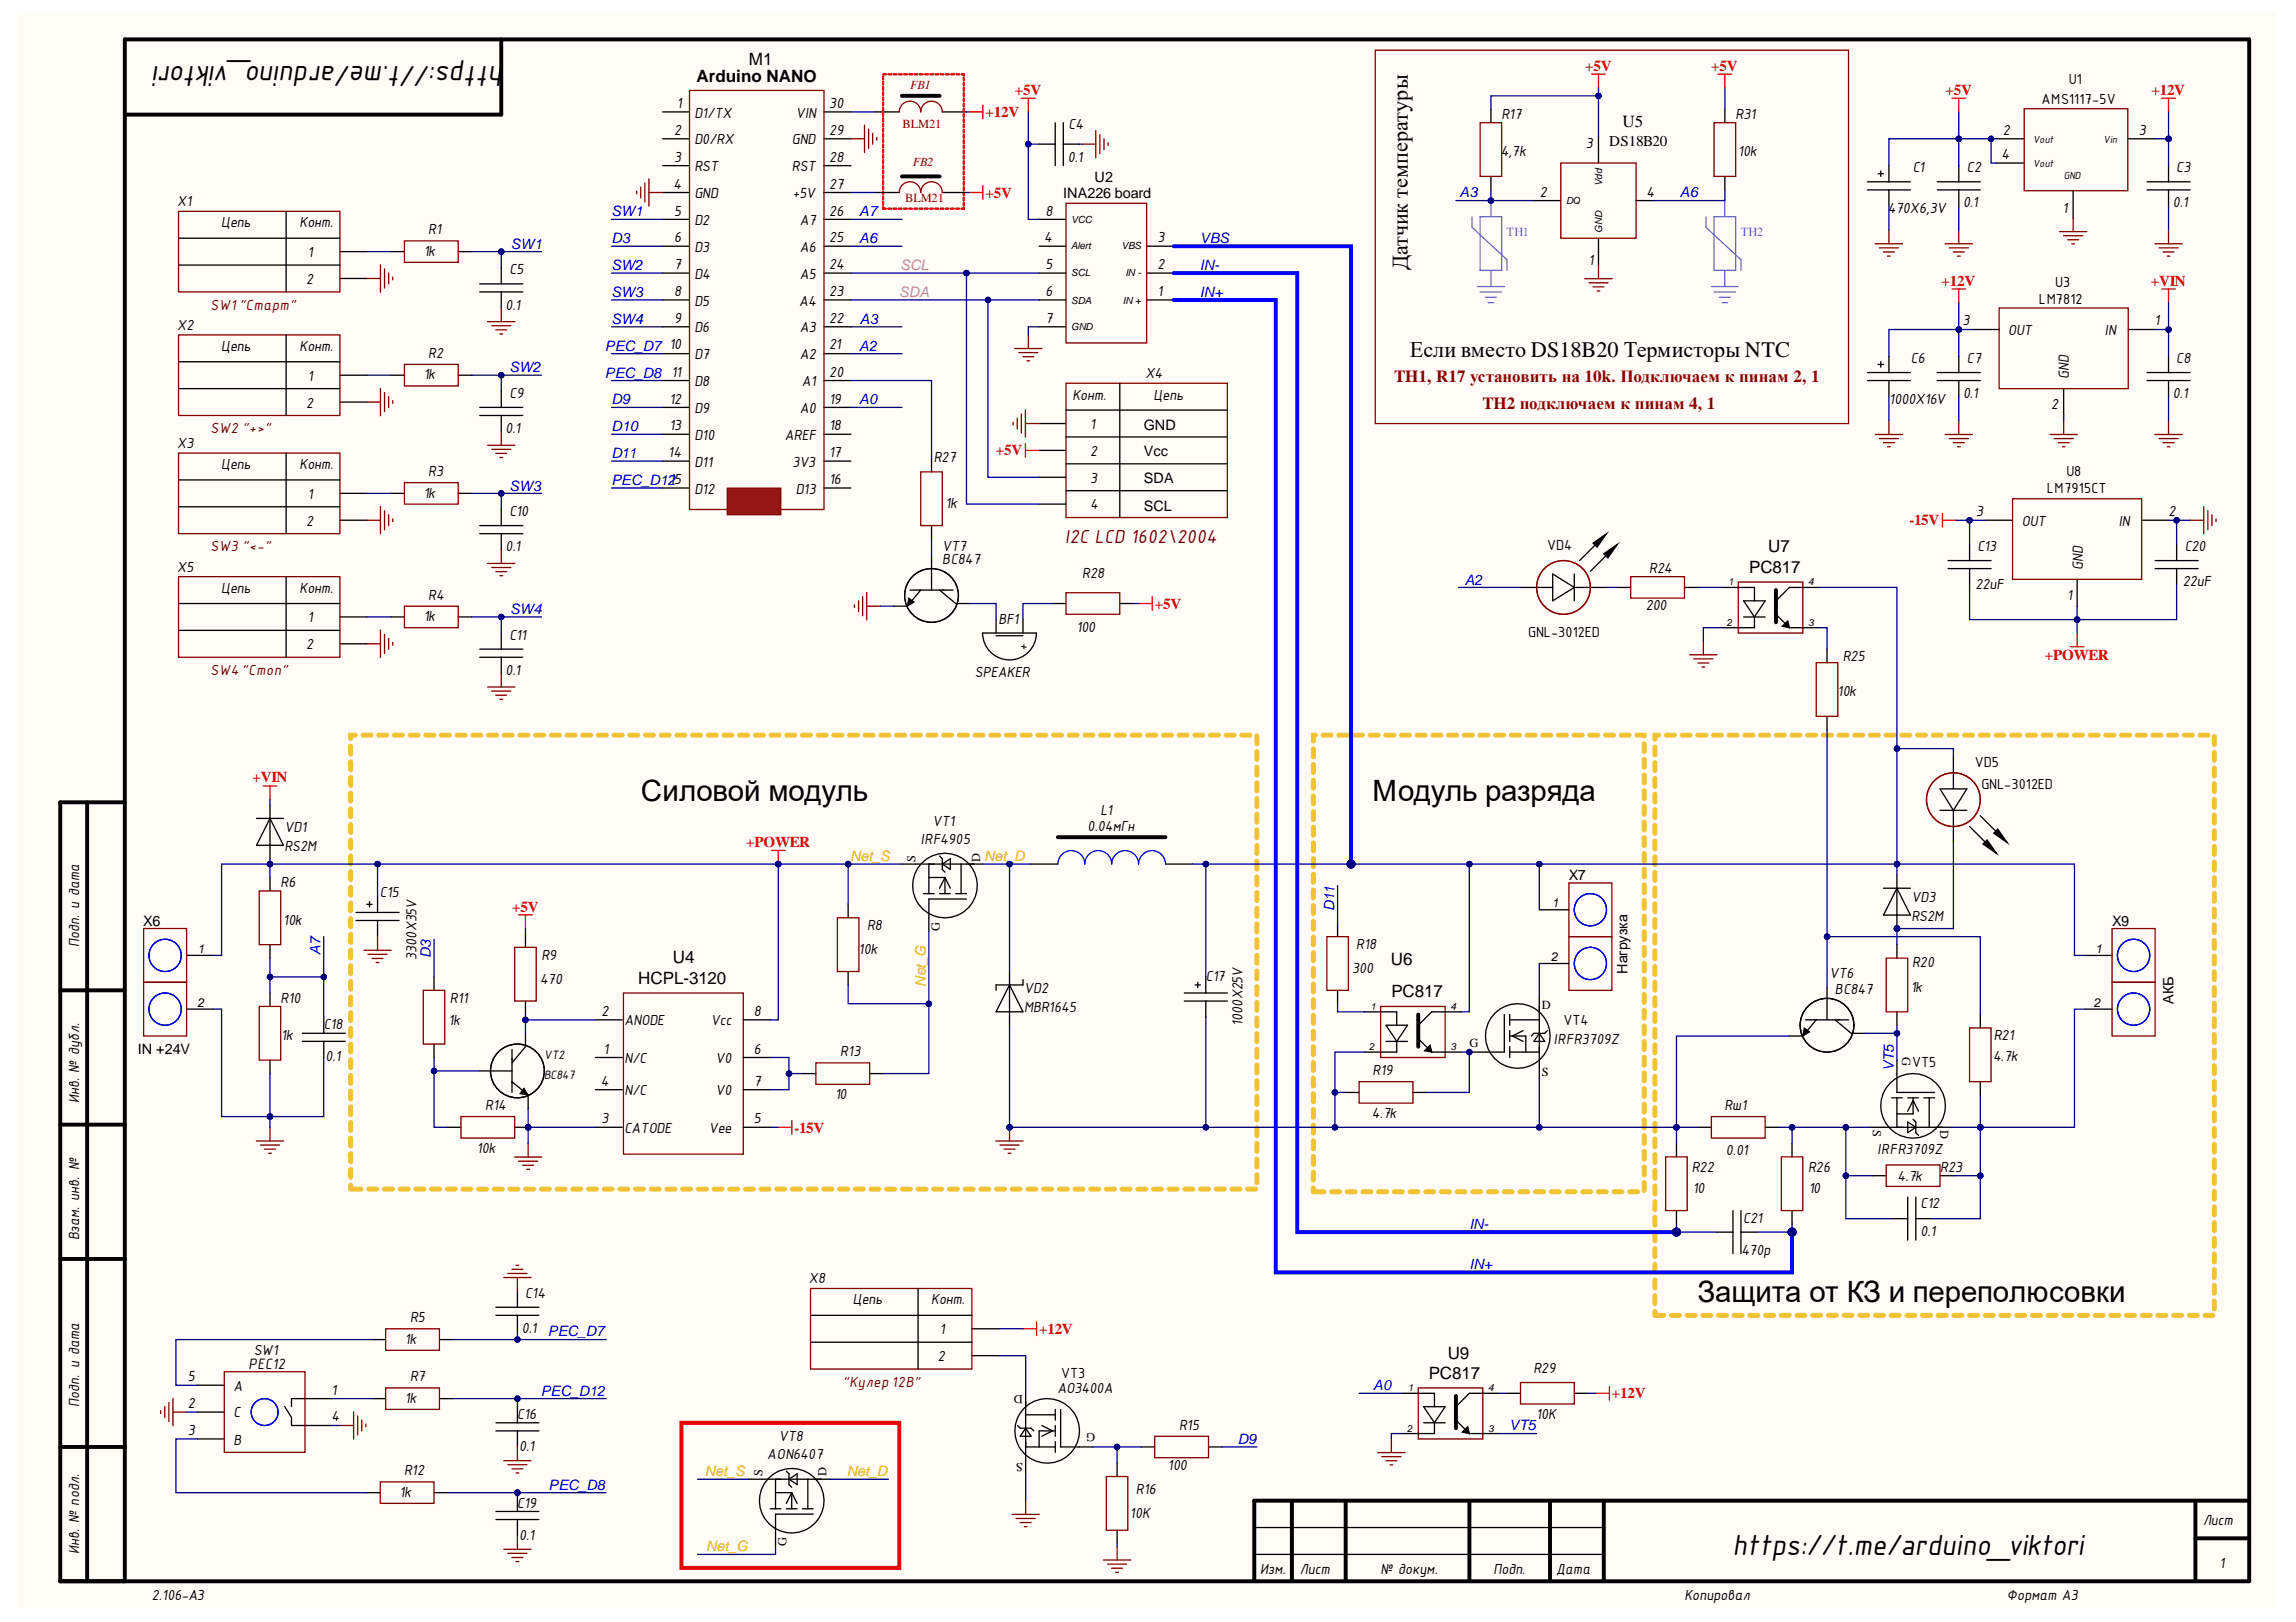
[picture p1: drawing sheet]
<svg xmlns="http://www.w3.org/2000/svg" width="297mm" height="210mm" viewBox="0 0 297 210" stroke-linecap="round" stroke-linejoin="round" font-family="sans-serif">
<defs><g id="words">
<g font-size="4.1">
<text x="65.2" y="8.5" transform="rotate(-180 65.2 8.5)">https://t.me/arduino_viktori</text>
<text x="224.2" y="201.2">https://t.me/arduino_viktori</text>
</g>
<g font-size="3.8">
<text x="82.9" y="103.7">Силовой модуль</text>
<text x="177.6" y="103.7">Модуль разряда</text>
<text x="219.6" y="168.5">Защита от КЗ и переполюсовки</text>
</g>
<g font-size="2.9">
<text x="182.1" y="35" transform="rotate(-90 182.1 35)">Датчик температуры</text>
<text x="182.4" y="46.2">Если вместо DS18B20 Термисторы NTC</text>
</g>
<text font-size="2.7" fill="#600" x="137.8" y="70.3">I2C LCD 1602\2004</text>
<g font-size="2.2">
<text x="90.1" y="10.6">Arduino NANO</text>
<text x="96.9" y="8.4">M1</text>
<text x="209.9" y="16.4">U5</text>
<text x="228.8" y="71.4">U7</text>
<text x="226.3" y="74.2">PC817</text>
<text x="87.1" y="124.6">U4</text>
<text x="179.9" y="124.9">U6</text>
<text x="82.6" y="127.4">HCPL-3120</text>
<text x="180" y="129.1">PC817</text>
<text x="184.8" y="178.4">PC817</text>
<text x="187.3" y="175.8">U9</text>
</g>
<g font-size="2.2" fill="#900">
<text x="180.4" y="49.4">TH1, R17 установить на 10k. Подключаем к пинам 2, 1</text>
<text x="191.8" y="52.9">TH2 подключаем к пинам 4, 1</text>
</g>
<g font-size="2.1">
<text x="87.2" y="17.4">2</text>
<text x="87.6" y="13.9">1</text>
<text x="89.8" y="15.2">D1/TX</text>
<text x="103" y="15.2">VIN</text>
<text x="107.3" y="17.4">29</text>
<text x="107.3" y="13.9">30</text>
<text x="138.2" y="16.7">C4</text>
<text x="194.2" y="15.4">R17</text>
<text x="224.5" y="15.4">R31</text>
<text x="259.1" y="17.4">2</text>
<text x="276.7" y="17.4">3</text>
<text x="87.2" y="21">3</text>
<text x="89.8" y="18.7">D0/RX</text>
<text x="89.8" y="22.1">RST</text>
<text x="102.4" y="22.1">RST</text>
<text x="102.4" y="18.7">GND</text>
<text x="107.3" y="21">28</text>
<text x="138.1" y="21">0.1</text>
<text x="194.2" y="20.2">4,7k</text>
<text x="205.2" y="19.2">3</text>
<text x="224.9" y="20.2">10k</text>
<text x="247.4" y="22.3">C1</text>
<text x="254.5" y="22.3">C2</text>
<text x="259" y="20.5">4</text>
<text x="281.5" y="22.3">C3</text>
<text x="22.9" y="26.6">X1</text>
<text x="28.6" y="29.4">Цепь</text>
<text x="38.7" y="29.4">Конт.</text>
<text x="87.1" y="24.4">4</text>
<text x="87.2" y="27.9">5</text>
<text x="89.8" y="25.6">GND</text>
<text x="89.8" y="29.1">D2</text>
<text x="102.5" y="25.6">+5V</text>
<text x="103.5" y="29.1">A7</text>
<text x="107.3" y="27.9">26</text>
<text x="107.3" y="24.4">27</text>
<text x="135.3" y="27.9">8</text>
<text x="199.2" y="25.4">2</text>
<text x="213" y="25.4">4</text>
<text x="244.2" y="27.6">470X6,3V</text>
<text x="254" y="26.8">0.1</text>
<text x="266.8" y="27.6">1</text>
<text x="281.1" y="26.8">0.1</text>
<text x="39.8" y="33.3">1</text>
<text x="54.8" y="33.1">1k</text>
<text x="55.4" y="30.3">R1</text>
<text x="65.9" y="35.5">C5</text>
<text x="87.2" y="31.4">6</text>
<text x="87.2" y="34.8">7</text>
<text x="89.8" y="32.6">D3</text>
<text x="103.5" y="32.6">A6</text>
<text x="107.3" y="34.8">24</text>
<text x="107.3" y="31.4">25</text>
<text x="135.1" y="31.4">4</text>
<text x="135.3" y="34.8">5</text>
<text x="149.7" y="31.4">3</text>
<text x="149.7" y="34.8">2</text>
<text x="205.5" y="34.2">1</text>
<text x="39.6" y="36.8">2</text>
<text x="65.4" y="40.1">0.1</text>
<text x="87.2" y="38.3">8</text>
<text x="87.2" y="41.8">9</text>
<text x="89.8" y="36.1">D4</text>
<text x="89.8" y="39.6">D5</text>
<text x="103.4" y="39.6">A4</text>
<text x="103.5" y="36.1">A5</text>
<text x="107.3" y="41.8">22</text>
<text x="107.3" y="38.3">23</text>
<text x="135.3" y="38.3">6</text>
<text x="135.3" y="41.8">7</text>
<text x="149.7" y="38.3">1</text>
<text x="22.9" y="42.7">X2</text>
<text x="28.6" y="45.5">Цепь</text>
<text x="38.7" y="45.5">Конт.</text>
<text x="55.4" y="46.3">R2</text>
<text x="86.6" y="45.2">10</text>
<text x="89.8" y="43">D6</text>
<text x="89.8" y="46.5">D7</text>
<text x="103.5" y="46.5">A2</text>
<text x="103.5" y="43">A3</text>
<text x="107.3" y="45.2">21</text>
<text x="247.2" y="47">C6</text>
<text x="253.9" y="42.1">3</text>
<text x="254.5" y="47">C7</text>
<text x="259.8" y="43.4">OUT</text>
<text x="272.3" y="43.4">IN</text>
<text x="278.8" y="42.1">1</text>
<text x="281.5" y="47">C8</text>
<text x="39.6" y="52.7">2</text>
<text x="39.8" y="49.3">1</text>
<text x="54.8" y="49.1">1k</text>
<text x="65.9" y="51.5">C9</text>
<text x="86.6" y="52.2">12</text>
<text x="86.9" y="48.8">11</text>
<text x="89.8" y="50">D8</text>
<text x="89.8" y="53.4">D9</text>
<text x="103.5" y="53.4">A0</text>
<text x="103.7" y="50">A1</text>
<text x="107.3" y="52.2">19</text>
<text x="107.3" y="48.8">20</text>
<text x="138.7" y="51.7">Конт.</text>
<text x="148.2" y="48.9">X4</text>
<text x="149.2" y="51.7">Цепь</text>
<text x="244.4" y="52.2">1000X16V</text>
<text x="254" y="51.5">0.1</text>
<text x="265.4" y="52.9">2</text>
<text x="267.7" y="49" transform="rotate(-90 267.7 49)">GND</text>
<text x="281.1" y="51.5">0.1</text>
<text x="22.9" y="58">X3</text>
<text x="65.4" y="56">0.1</text>
<text x="86.5" y="59.2">14</text>
<text x="86.6" y="55.7">13</text>
<text x="89.8" y="56.9">D10</text>
<text x="101.5" y="56.9">AREF</text>
<text x="107.3" y="59.2">17</text>
<text x="107.3" y="55.7">18</text>
<text x="120.8" y="59.8">R27</text>
<text x="141" y="55.5">1</text>
<text x="141" y="59">2</text>
<text x="28.6" y="60.7">Цепь</text>
<text x="38.7" y="60.7">Конт.</text>
<text x="39.8" y="64.6">1</text>
<text x="54.8" y="64.4">1k</text>
<text x="55.4" y="61.6">R3</text>
<text x="89.8" y="60.4">D11</text>
<text x="89.8" y="63.9">D12</text>
<text x="102.5" y="60.4">3V3</text>
<text x="103" y="63.9">D13</text>
<text x="107.3" y="62.6">16</text>
<text x="122.3" y="65.8">1k</text>
<text x="141" y="62.5">3</text>
<text x="141" y="65.9">4</text>
<text x="39.6" y="68">2</text>
<text x="65.4" y="71.3">0.1</text>
<text x="65.9" y="66.8">C10</text>
<text x="121.9" y="71.3">VT7</text>
<text x="255.7" y="66.8">3</text>
<text x="255.8" y="71.3">C13</text>
<text x="261.6" y="68">OUT</text>
<text x="274.1" y="68">IN</text>
<text x="280.5" y="66.8">2</text>
<text x="282.6" y="71.3">C20</text>
<text x="22.9" y="74">X5</text>
<text x="28.6" y="76.7">Цепь</text>
<text x="38.7" y="76.7">Конт.</text>
<text x="55.4" y="77.6">R4</text>
<text x="121.9" y="73">BC847</text>
<text x="140" y="74.8">R28</text>
<text x="213.4" y="74.1">R24</text>
<text x="255.6" y="76.2">22uF</text>
<text x="267.4" y="77.6">1</text>
<text x="269.4" y="73.7" transform="rotate(-90 269.4 73.7)">GND</text>
<text x="282.4" y="75.8">22uF</text>
<text x="39.8" y="80.6">1</text>
<text x="54.8" y="80.4">1k</text>
<text x="65.9" y="82.8">C11</text>
<text x="129.2" y="80.7">BF1</text>
<text x="139.2" y="81.7">100</text>
<text x="212.9" y="78.9">200</text>
<text x="39.6" y="84">2</text>
<text x="65.4" y="87.3">0.1</text>
<text x="126.1" y="87.7">SPEAKER</text>
<text x="238.4" y="85.5">R25</text>
<text x="237.7" y="90.1">1</text>
<text x="238.4" y="90.1">0k</text>
<text x="36.8" y="107.7">VD1</text>
<text x="120.6" y="106.8">VT1</text>
<text x="140.7" y="107.5">0.04мГн</text>
<text x="142.4" y="105.4">L1</text>
<text x="36.8" y="110.1">RS2M</text>
<text x="119.1" y="109.2">IRF4905</text>
<text x="36.3" y="114.8">R6</text>
<text x="36.6" y="119.7">10k</text>
<text x="49.2" y="116.1">C15</text>
<text x="247.3" y="116.7">VD3</text>
<text x="247.3" y="119.2">RS2M</text>
<text x="10.2" y="122.6" transform="rotate(-90 10.2 122.6)">Подп. и дата</text>
<text x="53.9" y="124.3" transform="rotate(-90 53.9 124.3)">3300X35V</text>
<text x="70" y="124.2">R9</text>
<text x="111.1" y="123.5">1</text>
<text x="111.8" y="123.5">0k</text>
<text x="112.2" y="120.4">R8</text>
<text x="174.9" y="125.9">300</text>
<text x="175.5" y="122.8">R18</text>
<text x="247.4" y="125.1">R20</text>
<text x="36.3" y="129.7">R10</text>
<text x="58.2" y="129.7">R11</text>
<text x="69.9" y="127.3">470</text>
<text x="77.8" y="131.4">2</text>
<text x="97.5" y="131.4">8</text>
<text x="132.5" y="128.6">VD2</text>
<text x="132.5" y="131">MBR1645</text>
<text x="156" y="127">C17</text>
<text x="236.7" y="126.6">VT6</text>
<text x="237.4" y="128.7">BC847</text>
<text x="247.2" y="128.3">1k</text>
<text x="36.4" y="134.6">1k</text>
<text x="41.9" y="133.2">C18</text>
<text x="42.1" y="137.4">0.1</text>
<text x="58" y="132.7">1k</text>
<text x="78.1" y="136.3">1</text>
<text x="80.8" y="132.7">ANODE</text>
<text x="80.8" y="137.6">N/C</text>
<text x="92" y="132.7">Vcc</text>
<text x="92.6" y="137.6">V0</text>
<text x="97.5" y="136.3">6</text>
<text x="108.7" y="136.7">R13</text>
<text x="160.7" y="132.8" transform="rotate(-90 160.7 132.8)">1000X25V</text>
<text x="201" y="135.2">IRFR3709Z</text>
<text x="257.9" y="137.4">4.7k</text>
<text x="257.9" y="134.6">R21</text>
<text x="10.2" y="142.8" transform="rotate(-90 10.2 142.8)">Инв. № дубл.</text>
<text x="62.8" y="143.6">R14</text>
<text x="77.7" y="140.5">4</text>
<text x="80.8" y="141.8">N/C</text>
<text x="92.6" y="141.8">V0</text>
<text x="97.5" y="140.5">7</text>
<text x="108" y="142.3">10</text>
<text x="177.6" y="139.1">R19</text>
<text x="223.1" y="143.6">Rш1</text>
<text x="61.7" y="149.2">10k</text>
<text x="77.8" y="145.4">3</text>
<text x="80.8" y="146.6">CATODE</text>
<text x="91.7" y="146.6">Vee</text>
<text x="97.5" y="145.4">5</text>
<text x="177.5" y="144.7">4.7k</text>
<text x="223.3" y="149.5">0.01</text>
<text x="242.9" y="149.4">IRFR3709Z</text>
<text x="218.9" y="151.6">R22</text>
<text x="219" y="154.4">10</text>
<text x="233.9" y="151.6">R26</text>
<text x="234" y="154.4">10</text>
<text x="245.5" y="152.8">4.7k</text>
<text x="251" y="151.6">R23</text>
<text x="10.2" y="160.5" transform="rotate(-90 10.2 160.5)">Взам. инв. №</text>
<text x="225.5" y="158.2">C21</text>
<text x="248.5" y="156.4">C12</text>
<text x="248.5" y="160">0.1</text>
<text x="67.9" y="168">C14</text>
<text x="104.6" y="166">X8</text>
<text x="225.3" y="162.4">470p</text>
<text x="52.4" y="174">1k</text>
<text x="53" y="171.1">R5</text>
<text x="67.5" y="172.5">0.1</text>
<text x="110.3" y="168.8">Цепь</text>
<text x="120.5" y="168.8">Конт.</text>
<text x="121.6" y="172.7">1</text>
<text x="24.3" y="178.8">5</text>
<text x="30.2" y="180">A</text>
<text x="32.8" y="175.3">SW1</text>
<text x="53" y="178.7">R7</text>
<text x="121.3" y="176.2">2</text>
<text x="198.4" y="177.7">R29</text>
<text x="10.2" y="182.1" transform="rotate(-90 10.2 182.1)">Подп. и дата</text>
<text x="24.3" y="182.2">2</text>
<text x="24.3" y="185.7">3</text>
<text x="30.2" y="183.4">C</text>
<text x="42.9" y="183.9">4</text>
<text x="42.9" y="180.5">1</text>
<text x="52.4" y="181.6">1k</text>
<text x="66.9" y="183.6">C16</text>
<text x="136.8" y="180.3">AO3400A</text>
<text x="152.5" y="185">R15</text>
<text x="198.7" y="183.6">10K</text>
<text x="30.2" y="187">B</text>
<text x="52.3" y="190.9">R12</text>
<text x="67.2" y="187.8">0.1</text>
<text x="99.2" y="188.8">AON6407</text>
<text x="100.8" y="186.5">VT8</text>
<text x="151.1" y="190.2">100</text>
<text x="51.7" y="193.7">1k</text>
<text x="66.9" y="195.1">C19</text>
<text x="146.2" y="196.4">10K</text>
<text x="146.9" y="193.3">R16</text>
<text x="285" y="197.4">Лист</text>
<text x="10.2" y="201.1" transform="rotate(-90 10.2 201.1)">Инв. № подл.</text>
<text x="67.2" y="199.2">0.1</text>
<text x="163" y="203.6">Изм.</text>
<text x="168.2" y="203.6">Лист</text>
<text x="178.6" y="203.6">№ докум.</text>
<text x="193.2" y="203.6">Подп.</text>
<text x="201.3" y="203.6">Дата</text>
<text x="287.1" y="203">1</text>
<text x="19.6" y="207.1">2.106-A3</text>
<text x="217.9" y="207.1">Копировал</text>
<text x="259.6" y="207.1">Формат А3</text>
</g>
<g font-size="2.1" fill="#600">
<text x="27.2" y="40.1">SW1 &quot;Старт&quot;</text>
<text x="27.2" y="56">SW2 &quot;+&gt;&quot;</text>
<text x="27.2" y="71.3">SW3 &quot;&lt;-&quot;</text>
<text x="27.2" y="87.3">SW4 &quot;Стоп&quot;</text>
<text x="109" y="179.5">&quot;Кулер 12В&quot;</text>
</g>
<g font-size="2">
<text x="267.7" y="10.9">U1</text>
<text x="264.1" y="13.5">AMS1117-5V</text>
<text x="263.8" y="39.4">LM7812</text>
<text x="265.9" y="37.1">U3</text>
<text x="264.8" y="63.8">LM7915CT</text>
<text x="267.3" y="61.6">U8</text>
<text x="200.2" y="71.2">VD4</text>
<text x="197.7" y="82.4">GNL-3012ED</text>
<text x="133" y="84.3" transform="rotate(-90 133 84.3)">+</text>
<text x="255.5" y="99.2">VD5</text>
<text x="256.3" y="102.1">GNL-3012ED</text>
<text x="202.3" y="132.7">VT4</text>
<text x="247.4" y="138">VT5</text>
<text x="32.1" y="177.2">PEC12</text>
<text x="137.3" y="178.4">VT3</text>
</g>
<g font-size="1.9" fill="#f00">
<text x="205.1" y="9.2">+5V</text>
<text x="221.4" y="9.2">+5V</text>
<text x="127.5" y="15.1">+12V</text>
<text x="131.3" y="12.3">+5V</text>
<text x="251.7" y="12.3">+5V</text>
<text x="278.3" y="12.3">+12V</text>
<text x="127.5" y="25.6">+5V</text>
<text x="251.2" y="37">+12V</text>
<text x="278.2" y="37">+VIN</text>
<text x="128.8" y="58.9">+5V</text>
<text x="247" y="68">-15V</text>
<text x="149.4" y="78.8">+5V</text>
<text x="264.5" y="85.4">+POWER</text>
<text x="32.7" y="101.3">+VIN</text>
<text x="96.5" y="109.6">+POWER</text>
<text x="66.2" y="118">+5V</text>
<text x="102.8" y="146.6">-15V</text>
<text x="134.4" y="172.6">+12V</text>
<text x="208.5" y="181">+12V</text>
</g>
<g font-size="1.9">
<text x="141.6" y="23.5">U2</text>
<text x="208.2" y="18.9">DS18B20</text>
<text x="137.6" y="25.6">INA226 board</text>
<text x="148" y="55.7">GND</text>
<text x="148" y="59">Vcc</text>
<text x="148" y="62.5">SDA</text>
<text x="148" y="66.1">SCL</text>
<text x="203" y="113.9">X7</text>
<text x="18.5" y="119.8">X6</text>
<text x="273.3" y="119.8">X9</text>
<text x="210.6" y="126" transform="rotate(-90 210.6 126)">Нагрузка</text>
<text x="281.2" y="129.9" transform="rotate(-90 281.2 129.9)">АКБ</text>
<text x="17.9" y="136.4">IN +24V</text>
</g>
<g font-size="1.9" fill="#00f">
<text x="79.1" y="28">SW1</text>
<text x="111.2" y="28">A7</text>
<text x="188.8" y="25.5">A3</text>
<text x="217.3" y="25.5">A6</text>
<text x="66.1" y="32.2">SW1</text>
<text x="79.1" y="31.4">D3</text>
<text x="79.1" y="34.9">SW2</text>
<text x="111.2" y="31.4">A6</text>
<text x="155.2" y="34.9">IN-</text>
<text x="155.2" y="31.4">VBS</text>
<text x="79.1" y="38.5">SW3</text>
<text x="79.1" y="41.9">SW4</text>
<text x="111.2" y="41.9">A3</text>
<text x="155.2" y="38.5">IN+</text>
<text x="78.3" y="45.4">PEC_D7</text>
<text x="111.2" y="45.4">A2</text>
<text x="65.9" y="48.2">SW2</text>
<text x="78.3" y="48.9">PEC_D8</text>
<text x="79.1" y="52.3">D9</text>
<text x="111.2" y="52.3">A0</text>
<text x="79.1" y="55.8">D10</text>
<text x="79.1" y="59.3">D11</text>
<text x="65.9" y="63.5">SW3</text>
<text x="79.1" y="62.7">PEC_D1215</text>
<text x="189.5" y="75.7">A2</text>
<text x="66" y="79.5">SW4</text>
<text x="172.7" y="117.9" transform="rotate(-90 172.7 117.9)">D11</text>
<text x="41.5" y="123.6" transform="rotate(-90 41.5 123.6)">A7</text>
<text x="55.8" y="124" transform="rotate(-90 55.8 124)">D3</text>
<text x="245" y="138.6" transform="rotate(-90 245 138.6)">VT5</text>
<text x="190.1" y="159.1">IN-</text>
<text x="190.1" y="164.2">IN+</text>
<text x="70.9" y="172.9">PEC_D7</text>
<text x="177.7" y="179.9">A0</text>
<text x="70" y="180.6">PEC_D12</text>
<text x="195.3" y="185.1">VT5</text>
<text x="160.1" y="186.9">D9</text>
<text x="71" y="192.8">PEC_D8</text>
</g>
<g font-size="1.9" fill="#f0f">
<text x="116.5" y="34.9">SCL</text>
<text x="116.3" y="38.5">SDA</text>
</g>
<g font-size="1.9" fill="#bf9000">
<text x="110" y="111.4">Net_S</text>
<text x="127.3" y="111.4">Net_D</text>
<text x="119.8" y="127.7" transform="rotate(-90 119.8 127.7)">Net_G</text>
<text x="91.2" y="191">Net_S</text>
<text x="109.6" y="191">Net_D</text>
<text x="91.4" y="200.8">Net_G</text>
</g>
<g font-size="1.7">
<text x="70.4" y="137.1">VT2</text>
<text x="70.4" y="139.6">BC847</text>
</g>
<g font-size="1.6" fill="#980000">
<text x="117.8" y="11.6">FB1</text>
<text x="116.7" y="16.6">BLM21</text>
<text x="118.1" y="21.5">FB2</text>
<text x="117.1" y="26.2">BLM21</text>
</g>
<g font-size="1.6" fill="#4a86e8">
<text x="194.9" y="30.5">TH1</text>
<text x="225.2" y="30.5">TH2</text>
</g>
<g font-size="1.6">
<text x="118.4" y="111.5" transform="rotate(-90 118.4 111.5)">S</text>
<text x="126.8" y="111.5" transform="rotate(-90 126.8 111.5)">D</text>
<text x="200.8" y="117.4">1</text>
<text x="25.5" y="123.3">1</text>
<text x="121.6" y="120.5" transform="rotate(-90 121.6 120.5)">G</text>
<text x="200.7" y="124.3">2</text>
<text x="271.1" y="123.3">1</text>
<text x="25.5" y="130.3">2</text>
<text x="199.5" y="130.6">D</text>
<text x="270.9" y="130.3">2</text>
<text x="190.1" y="135.5">G</text>
<text x="246.1" y="136.8" transform="rotate(90 246.1 136.8)">G</text>
<text x="199.5" y="139.3">S</text>
<text x="242.3" y="146.2" transform="rotate(90 242.3 146.2)">S</text>
<text x="251" y="146.2" transform="rotate(90 251 146.2)">D</text>
<text x="132.3" y="180.6" transform="rotate(-180 132.3 180.6)">D</text>
<text x="141.7" y="185.5" transform="rotate(-180 141.7 185.5)">G</text>
<text x="98.6" y="191" transform="rotate(-90 98.6 191)">S</text>
<text x="106.9" y="191" transform="rotate(-90 106.9 191)">D</text>
<text x="132.3" y="189.3" transform="rotate(-180 132.3 189.3)">S</text>
<text x="101.8" y="200.1" transform="rotate(-90 101.8 200.1)">G</text>
</g>
<g font-size="1.5">
<text x="263" y="18.5">Vout</text>
<text x="263" y="21.6">Vout</text>
<text x="267" y="23.2">GND</text>
<text x="272.2" y="18.5">Vin</text>
</g>
<g font-size="1.3">
<text x="138.6" y="28.8">VCC</text>
<text x="202.6" y="26.4">DQ</text>
<text x="207.3" y="24.1" transform="rotate(-90 207.3 24.1)">Vdd</text>
<text x="138.6" y="32.3">Alert</text>
<text x="138.6" y="35.8">SCL</text>
<text x="145.1" y="32.3">VBS</text>
<text x="145.6" y="35.8">IN -</text>
<text x="207.3" y="30.1" transform="rotate(-90 207.3 30.1)">GND</text>
<text x="138.6" y="39.3">SDA</text>
<text x="145.3" y="39.3">IN +</text>
<text x="138.6" y="42.8">GND</text>
<text x="223.6" y="75.7">1</text>
<text x="233.9" y="75.7">4</text>
<text x="223.4" y="81">2</text>
<text x="233.9" y="81">3</text>
<text x="177.3" y="130.7">1</text>
<text x="187.6" y="130.7">4</text>
<text x="177.1" y="135.9">2</text>
<text x="187.6" y="135.9">3</text>
<text x="182.1" y="185.3">2</text>
<text x="182.1" y="180">1</text>
<text x="192.5" y="185.3">3</text>
<text x="192.5" y="180">4</text>
</g>
</g></defs>
<g fill="#fffcf8">
<path d="M2.2 1.6h292.3v206.5h-292.3z" fill-rule="evenodd"/>
<path d="M2.2 1.6h292.3v206.5h-292.3z" fill-rule="evenodd"/>
</g>
<g fill="none" stroke="#000" stroke-width=".51">
<path d="M64.8 5.1v9.7h-48.7M11.3 103.8v100.8M16.1 103.8h-8.3v100.8h283.2v-199.5h-274.9v199.5M7.8 128.2h8.3M7.8 145.5h8.3M7.8 162.9h8.3M7.8 187.3h8.3M167.1 194.2v10.4M174.1 194.2v10.4M190.1 194.2v10.4M200.5 194.2v10.4M207.5 194.2v10.4"/>
<path d="M284 194.2v10.4M284 199.1h7M291 194.2h-128.7v10.4"/>
</g>
<g fill="none" stroke="#000" stroke-width=".17">
<path d="M85.7 14.5h3.5M85.7 18h3.5M106.6 14.5h3.5M106.6 18h3.5M85.7 21.4h3.5M85.7 24.9h3.5M85.7 28.4h3.5M85.7 31.9h3.5M85.7 35.3h3.5M85.7 38.8h3.5M106.6 21.4h3.5M106.6 24.9h3.5"/>
<path d="M106.6 28.4h3.5M106.6 31.9h3.5M106.6 35.3h3.5M106.6 38.8h3.5M85.7 42.3h3.5M85.7 45.8h3.5M85.7 49.2h3.5M85.7 52.7h3.5M85.7 56.2h3.5M85.7 59.7h3.5M106.6 42.3h3.5M106.6 45.8h3.5"/>
<path d="M106.6 49.2h3.5M106.6 52.7h3.5M106.6 56.2h3.5M106.6 59.7h3.5M85.7 63.2h3.5M106.6 63.2h3.5M162.3 197.7h45.2M162.3 201.2h45.2"/>
</g>
<path d="M89.2 11.7h17.4v54.2h-17.4z" fill="none" stroke="#800000" stroke-width=".17"/>
<path d="M94.1 63.2h6.9v3.4h-6.9z" fill-rule="evenodd" fill="#a61c00"/>
<path d="M94.1 63.2h6.9v3.4h-6.9z" fill="none" stroke="#800000" stroke-width=".13"/>
<g fill="none" stroke="#000" stroke-width=".17">
<path d="M23.1 30.8h20.9M23.1 34.3h20.9M37 27.3v10.5M44 32.6h3.5M44 36h3.5M50.6 32.6h1.7M59.3 32.6h1.7M62.1 37.8h5.5M62.1 36.7h5.5M64.8 34.6v2.1M64.8 37.8v2.1M23.1 46.8h20.9"/>
<path d="M23.1 50.3h20.9M37 43.3v10.5M37 58.6v10.5M44 48.6h3.5M44 52h3.5M50.6 48.6h1.7M59.3 48.6h1.7M62.1 53.8h5.5M62.1 52.7h5.5M64.8 50.6v2.1M64.8 53.8v2M23.1 62.1h20.9"/>
<path d="M23.1 65.6h20.9M23.1 78.1h20.9M37 74.6v10.5M44 63.8h3.5M44 67.3h3.5M44 79.8h3.5M50.6 63.8h1.7M50.6 79.8h1.7M59.3 63.8h1.7M59.3 79.8h1.7M62.1 69.1h5.5M62.1 68h5.5"/>
<path d="M64.8 65.9v2.1M64.8 69.1v2M23.1 81.6h20.9M44 83.3h3.5M62.1 85.1h5.5M62.1 84h5.5M64.8 81.9v2.1M64.8 85.1v2M77 136.8h3.5M77 132h3.5M96.2 136.8h3.4M96.2 132h3.4"/>
<path d="M103.8 138.9h1.8M112.5 138.9h1.7M77 145.9h3.5M77 141h3.5M96.2 145.9h3.4M96.2 141h3.4"/>
</g>
<g fill="none" stroke="#800000" stroke-width=".17">
<path d="M23.1 27.3h20.9v10.5h-20.9zM47.5 36h1.7M49.2 34.3v3.5M49.7 34.8v2.5M50.3 35.3v1.4M50.8 35.9v.3M52.3 31.2h7v2.8h-7zM64.8 39.9v1.7M23.1 43.3h20.9v10.5h-20.9zM23.1 58.6h20.9v10.5h-20.9zM47.5 52h1.7M49.2 50.3v3.5"/>
<path d="M49.7 50.8v2.5M50.3 51.3v1.4M50.8 51.9v.3M52.3 47.2h7v2.7h-7zM63.1 41.6h3.5M63.1 57.6h3.5M63.6 42.2h2.5M63.6 58.1h2.5M64.1 42.7h1.5M64.1 58.7h1.5M64.7 43.2h.3M64.7 59.2h.3"/>
<path d="M64.8 55.8v1.8M23.1 74.6h20.9v10.5h-20.9zM47.5 67.3h1.7M49.2 65.6v3.5M49.7 66.1v2.5M50.3 66.6v1.4M50.8 67.1v.4M52.3 62.5h7v2.7h-7zM52.3 78.4h7v2.8h-7zM63.1 72.9h3.5M63.6 73.4h2.5M64.1 74h1.5"/>
<path d="M64.7 74.5h.3M64.8 71.1v1.8M47.5 83.3h1.7M49.2 81.5v3.6M49.7 82.1v2.5M50.3 82.6v1.4M50.8 83.1v.4M63.1 88.9h3.5M63.6 89.4h2.5M64.1 90h1.5M64.7 90.5h.3M64.8 87.1v1.8"/>
<path d="M80.7 128.5h15.5v20.9h-15.5zM105.6 137.5h6.9v2.8h-6.9zM66.6 149.7h3.5M67.1 150.3h2.5M67.6 150.8h1.4M68.1 151.3h.4M68.3 148v1.7"/>
</g>
<circle cx="68.3" cy="145.9" r=".35" fill="#000080"/>
<circle cx="68.3" cy="145.9" r=".35" fill="none" stroke="#000080" stroke-width=".13"/>
<path d="M66.6 145.9h1.7" fill="none" stroke="#000" stroke-width=".17"/>
<circle cx="68.3" cy="145.9" r=".35" fill="#000080"/>
<circle cx="68.3" cy="145.9" r=".35" fill="none" stroke="#000080" stroke-width=".13"/>
<g fill="none" stroke="#000" stroke-width=".17">
<path d="M134.4 18.7h2.1M136.5 15.9v5.5M137.6 15.9v5.5M137.6 18.7h2.1M258.3 18h3.5M275.3 18h3.5M134.4 38.8h3.5M134.4 31.9h3.5M134.4 35.3h3.5M134.4 28.4h3.5M148.3 38.8h3.5M148.3 31.9h3.5"/>
<path d="M148.3 35.3h3.5M241.6 23.5h5.6M241.6 24.6h5.6M243 22.5h.7M243.3 22.1v.7M244.4 21.4v2.1M244.4 24.6v2.1M250.6 23.5h5.6M250.6 24.6h5.6M253.4 21.4v2.1M253.4 24.6v2.1M258.3 21.1h3.5"/>
<path d="M268.2 24.7v3.5M277.8 23.5h5.5M277.8 24.6h5.5M280.5 21.4v2.1M280.5 24.6v2.1M134.4 42.3h3.5M134.4 54.8h3.5M134.4 58.3h3.5M137.9 53.1h20.9M137.9 56.5h20.9M144.9 49.6v17.4M241.6 48.2h5.6"/>
<path d="M241.6 49.2h5.6M243 47.2h.7M243.3 46.8v.7M244.4 46.1v2.1M244.4 49.2v2.1M250.6 48.2h5.6M250.6 49.2h5.6M253.4 46.1v2.1M253.4 49.2v2.1M255.2 42.6h3.4M267 50.3v3.5M275.3 42.6h3.5"/>
<path d="M277.8 48.2h5.5M277.8 49.2h5.5M280.5 46.1v2.1M280.5 49.2v2.1M134.4 61.8h3.5M134.4 65.2h3.5M137.9 60h20.9M137.9 63.5h20.9M127.1 81.9h7a3.5 3.5 0 0 1-3.5 3.5 3.5 3.5 0 0 1-3.5-3.5zM128.9 82.3h3.4M128.9 80.2v1.7M132.3 80.2v1.7"/>
<path d="M33.2 105.9h3.5M34.9 104.2v6.9M34.9 113.6v1.7M34.9 105.9l1.8 3.5h-3.5zM24.1 123.6h3.5M24.1 130.6h3.5M34.9 122.2v1.8M34.9 128.5v1.7M34.9 137.2v1.7M39.1 133.7h5.6M39.1 134.8h5.6M41.9 131.6v2.1"/>
<path d="M41.9 134.8v2M56.2 126.4v1.8M56.2 135.1v1.7M62.1 138.6h4.1M66.2 140l2.1 1.7v1.8M66.2 135.8v5.6M68 120.9v1.7M68 129.5v1.8M68 133.7v1.8l-1.8 2M57.9 145.9h1.7M25.5 179.3h3.5M48.1 173.4h1.8"/>
<path d="M56.8 173.4h1.8M64.2 170.2h5.5M64.2 169.2h5.5M66.9 167.1v2.1M66.9 170.2v2.1M104.9 170.2h20.8M104.9 173.7h20.8M118.8 166.7v10.5M125.7 172h3.5M125.7 175.4h3.5M25.5 182.7h3.5M25.5 186.2h3.5"/>
<path d="M36.8 182l.9 1.4v1.1h5.2M42.9 181h-5.2v1M47.5 193.2h1.7M48.1 181h1.8M56.2 193.2h1.7M56.8 181h1.8M64.2 195.6h5.5M64.2 196.6h5.5M64.2 184.1h5.5M64.2 185.2h5.5M66.9 182v2.1M66.9 185.2v2.1"/>
<path d="M66.9 193.5v2.1M66.9 196.6v2.1M131.6 184.5l.4 .3h1.4l.3 .4M131.8 187.1a4.2 4.2 0 0 1 3.6-6.1 4.2 4.2 0 0 1 3.9 5.9 4.2 4.2 0 0 1-7 1l-.5-.7M132.7 187.3h3.8M132.7 183.1h3.8M132.7 180.3v10.4M132.7 184.8l.7 1.1h-1.4zM134.8 184.5l1.4 .7-1.4 .7M136.5 185.2h-2.1v2.1M136.5 182.4v1.4M136.5 184.5v1.4"/>
<path d="M136.5 186.6v1.3M137.2 182.4v4.9h4.2M144.5 189.3v1.8M144.5 198v1.8M147.7 187.3h1.7M156.3 187.3h1.8"/>
<circle cx="66.9" cy="138.6" r="3.5"/>
</g>
<g fill="none" stroke="#800000" stroke-width=".17">
<path d="M110.1 18h1.7M111.8 16.2v3.5M112.4 16.7v2.5M112.9 17.3v1.4M113.4 17.8v.3M140 18.7h1.8M141.8 16.9v3.5M142.3 17.4v2.5M142.8 17.9v1.5M143.4 18.5v.3M261.9 14.1h13.4v10.6h-13.4zM82.4 24.7v.4"/>
<path d="M82.9 24.2v1.4M83.4 23.7v2.4M84 23.1v3.6M84 24.9h1.7M137.9 26.3h10.4v18.1h-10.4zM242.6 31.5h3.5M243.1 32.1h2.5M243.7 32.6h1.4M244.2 33.1h.3M244.4 29.8v1.7M251.6 31.5h3.6M252.2 32.1h2.5"/>
<path d="M252.7 32.6h1.4M253.2 33.1h.4M253.4 29.8v1.7M258.6 39.9h16.7v10.4h-16.7zM266.4 30h3.6M267 30.5h2.4M267.5 31h1.4M268 31.6h.4M268.2 28.2v1.8M278.8 31.5h3.5M279.3 32.1h2.5M279.8 32.6h1.5"/>
<path d="M280.4 33.1h.3M280.5 29.8v1.7M131.1 54.6v.4M131.3 45.1h3.5M131.6 54.1v1.4M131.8 45.6h2.5M132.1 53.6v2.4M132.3 46.2h1.4M132.7 53v3.6M132.7 54.8h1.7M132.9 46.7h.3M133 43.3v1.8"/>
<path d="M137.9 49.6h20.9v17.4h-20.9zM242.6 56.2h3.5M243.1 56.8h2.5M243.7 57.3h1.4M244.2 57.8h.3M244.4 54.5v1.7M251.6 56.2h3.6M252.2 56.8h2.5M252.7 57.3h1.4M253.2 57.8h.4M253.4 54.5v1.7M265.2 56.2h3.5"/>
<path d="M265.7 56.8h2.5M266.3 57.3h1.4M266.8 57.8h.4M267 54.5v1.7M278.8 56.2h3.5M279.3 56.8h2.5M279.8 57.3h1.5M280.4 57.8h.3M280.5 54.5v1.7M33.5 115.3h2.8v6.9h-2.8zM18.6 120.2h5.5v6.9h-5.5zM18.6 127.1h5.5v7h-5.5z"/>
<path d="M33.5 130.2h2.8v7h-2.8zM54.8 128.2h2.7v6.9h-2.7zM66.6 122.6h2.8v6.9h-2.8zM33.2 147.7h3.5M33.7 148.2h2.5M34.2 148.7h1.4M34.8 149.2h.3M34.9 145.9v1.8M59.6 144.5h7v2.8h-7zM128.8 147.7h3.6M129.4 148.2h2.4M129.9 148.7h1.4"/>
<path d="M130.4 149.2h.4M130.6 145.9v1.8M29 177.5h10.5v10.4h-10.5zM49.9 179.6h6.9v2.8h-6.9zM49.9 172h6.9v2.7h-6.9zM65.2 165.3h3.5M65.7 164.8h2.5M66.2 164.3h1.4M66.8 163.7h.3M66.9 165.3v1.8M104.9 166.7h20.8v10.5h-20.8zM20.8 182.6v.3"/>
<path d="M21.3 182v1.4M21.8 181.5v2.5M22.4 181v3.5M22.4 182.7h1.7M44 184.5h1.7M45.7 182.7v3.5M46.3 183.2v2.5M46.8 183.8v1.4M47.3 184.3v.4M49.2 191.8h7v2.8h-7zM65.2 189h3.5M65.7 189.6h2.5"/>
<path d="M66.2 190.1h1.4M66.8 190.6h.3M66.9 187.3v1.7M66.9 198.7v1.8M130.9 196h3.6M131.5 196.5h2.4M132 197h1.4M132.5 197.6h.4M132.7 194.2v1.8M143.1 191.1h2.8v6.9h-2.8zM149.4 185.9h6.9v2.7h-6.9zM65.2 200.5h3.5"/>
<path d="M65.7 201h2.5M66.2 201.6h1.4M66.8 202.1h.3M142.7 201.9h3.6M143.3 202.4h2.5M143.8 202.9h1.4M144.3 203.5h.4M144.5 200.1v1.8"/>
</g>
<g fill="none" stroke="#00f" stroke-width=".17">
<circle cx="21.4" cy="123.6" r="2.09"/>
<circle cx="21.4" cy="130.6" r="2.09"/>
<circle cx="34.2" cy="182.7" r="1.74"/>
</g>
<g fill="none" stroke="#f00" stroke-width=".17">
<path d="M125.4 14.5h1.8M127.2 13.6v1.8M132.2 12.7h1.7M133 12.7v1.8M252.5 12.7h1.8M253.4 12.7v1.8M279.7 12.7h1.7M280.5 12.7v1.8M125.4 24.9h1.8M127.2 24v1.8M252.5 37.4h1.8M253.4 37.4v1.8"/>
<path d="M279.7 37.4h1.7M280.5 37.4v1.8M132.7 57.4v1.8M132.7 58.3h1.7M34 101.7h1.8M34.9 101.7v1.8M67.1 118.4h1.8M68 118.4v1.8M132.3 172h1.8M134.1 171.1v1.7"/>
</g>
<path d="M67.8 140.8l.5 .9-1-.2z" fill="#000"/>
<path d="M67.8 140.8l.5 .9-1-.2z" fill="none" stroke="#000" stroke-width=".13"/>
<circle cx="130.6" cy="145.9" r=".35" fill="#000080"/>
<circle cx="130.6" cy="145.9" r=".35" fill="none" stroke="#000080" stroke-width=".13"/>
<g fill="none" stroke="#000" stroke-width=".17">
<path d="M192.9 14.1v1.8M192.9 22.8v1.8M46.1 118.1h5.5M46.1 119.1h5.5M47.5 117h.6M47.8 116.7v.7M48.8 116v2.1M48.8 119.1v2.1M109.7 117v1.8M116.7 111.8h10.4M119.5 115.6h1.4M120.2 111.8v3.8"/>
<path d="M120.2 113.6h2.1M120.3 110.9a4.2 4.2 0 0 1 6.1 3.6 4.2 4.2 0 0 1-5.8 3.9 4.2 4.2 0 0 1-1-7l.6-.4M121.6 115.6h1.3M121.6 110.8l.3 .3v1.4l.4 .4M121.9 111.8l1-.7v1.4zM122.3 113.6l.6 1.3M122.3 113.6l-.7 1.3M122.3 113.6v2M123.6 115.6h1.4M124.3 111.8v3.8M125 116.3h-4.8v4.2M133.4 111.8h3.5"/>
<path d="M150.8 111.8h3.5M173 119.5v1.7M199.5 117.7h3.5M109.7 125.7v1.8M130.6 125.7v7M130.6 127.5l1.7 3.4h-3.4zM132.3 126.8v.7h-3.4v.7M153.2 128.5h5.6M153.2 129.5h5.6M154.6 127.5h.7M155 127.1v.7M156 126.4v2.1"/>
<path d="M156 129.5v2.1M173 128.2v1.7M176.5 130.9h4.2v1.8M179.3 134.8h2.8M179.3 132.7h2.8l-1.4 2.1zM180.7 134.8v1.4h-4.2M183.5 134.1v.3l1.7 1.8h3.9M184.3 136l.7-.7 .2 .9zM189.1 130.9h-3.9l-1.7 1.8M194.6 131.3v4.9h-4.2M195.3 136.2h3.8M195.3 131.3v1.4"/>
<path d="M195.3 133.4v1.4M195.3 135.5v1.3M195.3 132h3.8M195.3 134.1h2.1v2.1M197 133.4l-1.3 .7 1.3 .7M199.1 133.7l.7 1.1h-1.4zM199.1 129.2v10.4M199.5 124.7h3.5M200 136a4.2 4.2 0 0 0-3.5-6.1 4.2 4.2 0 0 0-4 5.8 4.2 4.2 0 0 0 7 1.1l.5-.7M200.2 133.4l-.4 .3h-1.4l-.3 .4M233.6 132h5.5M235 132l-1.8 2.1h-1.7"/>
<path d="M236.4 127.8v4.2M237.4 132l2.1 1.7h1.7M245.4 137.2v4.2h4.9M245.4 122.2v1.8M245.4 130.9v1.8M256.2 131.3v1.7M256.2 140v1.7M174.1 141.4h1.7M182.8 141.4h1.7M241.9 145.9h10.5M242.3 152.1h1.7M244.7 142.1h1.4"/>
<path d="M244.7 157.7h2.1M245.4 142.1v3.8M245.4 146.7a4.2 4.2 0 0 1-.2-7 4.2 4.2 0 0 1 6.4 2.8 4.2 4.2 0 0 1-5.4 4.6l-.7-.3M246.8 142.1h1.4M246.8 143.8l.7-1.4 .7 1.4M246.8 145.2l1.1 .7-1.1 .7zM246.8 154.9v5.6M247.5 142.1v2.1h-2.1M247.5 144.8l.4 .4v1.4l.3 .3M247.9 154.9v5.6M247.9 157.7h2M248.9 142.1h1.4"/>
<path d="M249.6 142.1v3.8M251 152.1h1.7"/>
<circle cx="236.4" cy="132.7" r="3.5"/>
</g>
<g fill="none" stroke="#800000" stroke-width=".17">
<path d="M191.5 15.9h2.8v6.9h-2.8zM205 36.1h3.6M205.6 36.6h2.4M206.1 37.1h1.4M206.6 37.7h.4M206.8 34.3v1.8M108.3 118.8h2.8v6.9h-2.8zM203 114.3h5.5v6.9h-5.5zM47.1 123h3.5M47.6 123.5h2.5M48.1 124h1.5M48.7 124.6h.3"/>
<path d="M48.8 121.2v1.8M171.7 121.2h2.7v7h-2.7zM175.8 140h7v2.8h-7zM178.6 130.2h8.4v6.6h-8.4zM203 121.2h5.5v7h-5.5zM244 124h2.8v6.9h-2.8zM254.8 133h2.8v7h-2.8zM244 150.8h7v2.7h-7z"/>
</g>
<g fill="none" stroke="#00f" stroke-width=".17">
<path d="M136.9 111.8a1.74 1.74 0 0 1 1.7-1.7 1.74 1.74 0 0 1 1.7 1.7 1.74 1.74 0 0 1 1.8-1.7 1.74 1.74 0 0 1 1.7 1.7 1.74 1.74 0 0 1 1.8-1.7 1.74 1.74 0 0 1 1.7 1.7 1.74 1.74 0 0 1 1.7-1.7 1.74 1.74 0 0 1 1.8 1.7"/>
<circle cx="205.8" cy="117.7" r="2.09"/>
<circle cx="205.8" cy="124.7" r="2.09"/>
</g>
<path d="M136.9 108.3h13.9M183.5 131.3v4.2" fill="none" stroke="#000" stroke-width=".51"/>
<path d="M45.2 153.2l.2-.1 .1 .1 .1 .2v.5l-.1 .2h-.1h-.2l-.1-.2zM45.2 151.2l.2-.1 .1 .1 .1 .1v1.1l-.1 .1-.1 .1-.2-.1-.1-.1zM45.2 149.1h.2h.1l.1 .2v1l-.1 .2-.1 .1-.2-.1-.1-.2zM45.2 147.1l.2-.1 .1 .1 .1 .2v1l-.1 .2-.1 .1-.2-.1-.1-.2zM45.2 145.1l.2-.1 .1 .1 .1 .2v1l-.1 .2h-.1h-.2l-.1-.2zM45.2 143.1l.2-.1 .1 .1 .1 .1v1l-.1 .2-.1 .1-.2-.1-.1-.2zM45.2 141l.2-.1 .1 .1 .1 .2v1l-.1 .2-.1 .1-.2-.1-.1-.2zM45.2 139l.2-.1 .1 .1 .1 .2v1l-.1 .2h-.1h-.2l-.1-.2zM45.2 137l.2-.1 .1 .1 .1 .1v1.1l-.1 .1-.1 .1-.2-.1-.1-.1zM45.2 134.9h.2h.1l.1 .2v1l-.1 .2-.1 .1-.2-.1-.1-.2zM45.2 132.9l.2-.1 .1 .1 .1 .2v1l-.1 .2-.1 .1-.2-.1-.1-.2zM45.2 130.9l.2-.1 .1 .1 .1 .2v1l-.1 .2h-.1h-.2l-.1-.2zM45.2 128.9l.2-.1 .1 .1 .1 .1v1l-.1 .2-.1 .1-.2-.1-.1-.2zM45.2 126.8l.2-.1 .1 .1 .1 .2v1l-.1 .2-.1 .1-.2-.1-.1-.2zM45.2 124.8l.2-.1 .1 .1 .1 .2v1l-.1 .2h-.1h-.2l-.1-.2zM45.2 122.8l.2-.1 .1 .1 .1 .1v1.1l-.1 .1-.1 .1-.2-.1-.1-.1zM45.2 120.7h.2h.1l.1 .2v1l-.1 .2-.1 .1-.2-.1-.1-.2zM45.2 118.7l.2-.1 .1 .1 .1 .2v1l-.1 .2-.1 .1-.2-.1-.1-.2zM45.2 116.7l.2-.1 .1 .1 .1 .2v1l-.1 .2h-.1h-.2l-.1-.2zM45.2 114.6h.2h.1l.1 .2v1l-.1 .2-.1 .1-.2-.1-.1-.2zM45.2 112.6l.2-.1 .1 .1 .1 .2v1l-.1 .2-.1 .1-.2-.1-.1-.2zM45.2 110.6l.2-.1 .1 .1 .1 .2v1l-.1 .2h-.1h-.2l-.1-.2zM45.2 108.6l.2-.1 .1 .1 .1 .1v1.1l-.1 .1-.1 .1-.2-.1-.1-.1zM45.2 106.5h.2h.1l.1 .2v1l-.1 .2-.1 .1-.2-.1-.1-.2zM45.2 104.5l.2-.1 .1 .1 .1 .2v1l-.1 .2-.1 .1-.2-.1-.1-.2zM45.2 102.5l.2-.1 .1 .1 .1 .2v1l-.1 .2h-.1h-.2l-.1-.2zM45.2 100.4h.2h.1l.1 .2v1l-.1 .2-.1 .1-.2-.1-.1-.2zM45.2 98.4l.2-.1 .1 .1 .1 .2v1l-.1 .2-.1 .1-.2-.1-.1-.2zM45.2 96.4l.2-.1 .1 .1 .1 .2v1l-.1 .2h-.1h-.2l-.1-.2zM45.1 94.9h.9l.1 .1 .1 .1-.1 .2-.1 .1h-.6l.2-.3v.5l-.1 .1-.1 .1-.2-.1-.1-.1zM46.8 95l1.2-.1 .2 .1v.1v.2l-.2 .1h-1l-.2-.1-.1-.2zM48.8 95l1.2-.1 .2 .1 .1 .1-.1 .2-.2 .1h-1l-.2-.1-.1-.2zM50.9 95l1.1-.1 .2 .1 .1 .1-.1 .2-.2 .1h-1l-.1-.1-.1-.2zM52.9 95l1.2-.1 .2 .1v.1v.2l-.2 .1h-1l-.2-.1-.1-.2zM54.9 95l1.2-.1 .2 .1 .1 .1-.1 .2-.2 .1h-1l-.2-.1-.1-.2zM56.9 95l1.2-.1 .2 .1 .1 .1-.1 .2-.2 .1h-1l-.2-.1v-.2zM59 95l1.2-.1 .1 .1 .1 .1-.1 .2-.1 .1h-1l-.2-.1-.1-.2zM61 95l1.2-.1 .2 .1 .1 .1-.1 .2-.2 .1h-1l-.2-.1-.1-.2zM63 95l1.2-.1 .2 .1 .1 .1-.1 .2-.2 .1h-1l-.2-.1v-.2zM65.1 95l1.2-.1 .1 .1 .1 .1-.1 .2-.1 .1h-1.1l-.1-.1-.1-.2zM67.1 95l1.2-.1 .2 .1v.1v.2l-.2 .1h-1l-.2-.1-.1-.2zM69.1 95l1.2-.1 .2 .1 .1 .1-.1 .2-.2 .1h-1l-.2-.1v-.2zM71.2 95l1.2-.1 .1 .1 .1 .1-.1 .2-.1 .1h-1.1l-.1-.1-.1-.2zM73.2 95l1.2-.1 .2 .1v.1v.2l-.2 .1h-1l-.2-.1-.1-.2zM75.2 95l1.2-.1 .2 .1 .1 .1-.1 .2-.2 .1h-1l-.2-.1-.1-.2zM77.2 95l1.2-.1 .2 .1 .1 .1-.1 .2-.2 .1h-1l-.2-.1v-.2zM79.3 95l1.2-.1 .2 .1v.1v.2l-.2 .1h-1l-.2-.1-.1-.2zM81.3 95l1.2-.1 .2 .1 .1 .1-.1 .2-.2 .1h-1l-.2-.1-.1-.2zM83.3 95l1.2-.1 .2 .1 .1 .1-.1 .2-.2 .1h-1l-.2-.1v-.2zM85.4 95l1.2-.1 .1 .1 .1 .1-.1 .2-.1 .1h-1.1l-.1-.1-.1-.2zM87.4 95l1.2-.1 .2 .1v.1v.2l-.2 .1h-1l-.2-.1-.1-.2zM89.4 95l1.2-.1 .2 .1 .1 .1-.1 .2-.2 .1h-1l-.2-.1v-.2zM91.5 95l1.2-.1 .1 .1 .1 .1-.1 .2-.1 .1h-1.1l-.1-.1-.1-.2zM93.5 95l1.2-.1 .2 .1v.1v.2l-.2 .1h-1l-.2-.1-.1-.2zM95.5 95l1.2-.1 .2 .1 .1 .1-.1 .2-.2 .1h-1l-.2-.1-.1-.2zM97.6 95l1.1-.1 .2 .1 .1 .1-.1 .2-.2 .1h-1l-.1-.1-.1-.2zM99.6 95l1.2-.1 .2 .1v.1v.2l-.2 .1h-1l-.2-.1-.1-.2zM101.6 95l1.2-.1 .2 .1 .1 .1-.1 .2-.2 .1h-1l-.2-.1-.1-.2zM103.6 95l1.2-.1 .2 .1 .1 .1-.1 .2-.2 .1h-1l-.2-.1v-.2zM105.7 95l1.2-.1 .1 .1 .1 .1-.1 .2-.1 .1h-1l-.2-.1-.1-.2zM107.7 95l1.2-.1 .2 .1 .1 .1-.1 .2-.2 .1h-1l-.2-.1-.1-.2zM109.7 95l1.2-.1 .2 .1 .1 .1-.1 .2-.2 .1h-1l-.2-.1v-.2zM111.8 95l1.2-.1 .1 .1 .1 .1-.1 .2-.1 .1h-1.1l-.1-.1-.1-.2zM113.8 95l1.2-.1 .2 .1v.1v.2l-.2 .1h-1l-.2-.1-.1-.2zM115.8 95l1.2-.1 .2 .1 .1 .1-.1 .2-.2 .1h-1l-.2-.1v-.2zM117.9 95l1.2-.1 .1 .1 .1 .1-.1 .2-.1 .1h-1.1l-.1-.1-.1-.2zM119.9 95l1.2-.1 .2 .1v.1v.2l-.2 .1h-1l-.2-.1-.1-.2zM121.9 95l1.2-.1 .2 .1 .1 .1-.1 .2-.2 .1h-1l-.2-.1-.1-.2zM123.9 95l1.2-.1 .2 .1 .1 .1-.1 .2-.2 .1h-1l-.2-.1v-.2zM126 95l1.2-.1 .2 .1v.1v.2l-.2 .1h-1l-.2-.1-.1-.2zM128 95l1.2-.1 .2 .1 .1 .1-.1 .2-.2 .1h-1l-.2-.1-.1-.2zM130 95l1.2-.1 .2 .1 .1 .1-.1 .2-.2 .1h-1l-.2-.1v-.2zM132.1 95l1.2-.1 .1 .1 .1 .1-.1 .2-.1 .1h-1.1l-.1-.1-.1-.2zM134.1 95l1.2-.1 .2 .1v.1v.2l-.2 .1h-1l-.2-.1-.1-.2zM136.1 95l1.2-.1 .2 .1 .1 .1-.1 .2-.2 .1h-1l-.2-.1v-.2zM138.2 95l1.2-.1 .1 .1 .1 .1-.1 .2-.1 .1h-1.1l-.1-.1-.1-.2zM140.2 95l1.2-.1 .2 .1v.1v.2l-.2 .1h-1l-.2-.1-.1-.2zM142.2 95l1.2-.1 .2 .1 .1 .1-.1 .2-.2 .1h-1l-.2-.1-.1-.2zM144.3 95l1.1-.1 .2 .1 .1 .1-.1 .2-.2 .1h-1l-.1-.1-.1-.2zM146.3 95l1.2-.1 .2 .1v.1v.2l-.2 .1h-1l-.2-.1-.1-.2zM148.3 95l1.2-.1 .2 .1 .1 .1-.1 .2-.2 .1h-1l-.2-.1-.1-.2zM150.3 95l1.2-.1 .2 .1 .1 .1-.1 .2-.2 .1h-1l-.2-.1v-.2zM152.4 95l1.2-.1 .1 .1 .1 .1-.1 .2-.1 .1h-1l-.2-.1-.1-.2zM154.4 95l1.2-.1 .2 .1 .1 .1-.1 .2-.2 .1h-1l-.2-.1-.1-.2zM156.4 95l1.2-.1 .2 .1 .1 .1-.1 .2-.2 .1h-1l-.2-.1v-.2zM158.5 95l1.2-.1 .1 .1 .1 .1-.1 .2-.1 .1h-1.1l-.1-.1-.1-.2zM160.5 95l1.2-.1 .2 .1v.1v.2l-.2 .1h-1l-.2-.1-.1-.2zM162.4 95h.2h.2l.1 .2v1l-.1 .2-.2 .1-.2-.1v-.2zM162.4 97.1l.2-.1 .2 .1 .1 .2v1l-.1 .2h-.2h-.2v-.2zM162.4 99.1l.2-.1 .2 .1 .1 .2v1l-.1 .2-.2 .1-.2-.1v-.2zM162.4 101.1h.2h.2l.1 .2v1l-.1 .2-.2 .1-.2-.1v-.2zM162.4 103.2l.2-.1 .2 .1 .1 .1v1.1l-.1 .1-.2 .1-.2-.1v-.1zM162.4 105.2l.2-.1 .2 .1 .1 .2v1l-.1 .2h-.2h-.2v-.2zM162.4 107.2l.2-.1 .2 .1 .1 .2v1l-.1 .2-.2 .1-.2-.1v-.2zM162.4 109.3l.2-.1 .2 .1 .1 .1v1l-.1 .2-.2 .1-.2-.1v-.2zM162.4 111.3l.2-.1 .2 .1 .1 .2v1l-.1 .2h-.2h-.2v-.2zM162.4 113.3l.2-.1 .2 .1 .1 .2v1l-.1 .2-.2 .1-.2-.1v-.2zM162.4 115.3h.2h.2l.1 .2v1l-.1 .2-.2 .1-.2-.1v-.2zM162.4 117.4l.2-.1 .2 .1 .1 .1v1.1l-.1 .1-.2 .1-.2-.1v-.1zM162.4 119.4l.2-.1 .2 .1 .1 .2v1l-.1 .2h-.2h-.2v-.2zM162.4 121.4l.2-.1 .2 .1 .1 .2v1l-.1 .2-.2 .1-.2-.1v-.2zM162.4 123.5l.2-.1 .2 .1 .1 .1v1l-.1 .2-.2 .1-.2-.1v-.2zM162.4 125.5l.2-.1 .2 .1 .1 .2v1l-.1 .2h-.2h-.2v-.2zM162.4 127.5l.2-.1 .2 .1 .1 .2v1l-.1 .2-.2 .1-.2-.1v-.2zM162.4 129.5h.2h.2l.1 .2v1l-.1 .2-.2 .1-.2-.1v-.2zM162.4 131.6l.2-.1 .2 .1 .1 .1v1.1l-.1 .1-.2 .1-.2-.1v-.1zM162.4 133.6l.2-.1 .2 .1 .1 .2v1l-.1 .2h-.2h-.2v-.2zM162.5 135.6a.25 .25 0 0 1 .4 .2v1l-.1 .2-.2 .1-.2-.1v-.2v-1zM162.4 137.6h.2h.2l.1 .2v1l-.1 .2-.2 .1-.2-.1v-.2zM162.4 139.7l.2-.1 .2 .1 .1 .2v1l-.1 .2h-.2h-.2v-.2zM162.4 141.7l.2-.1 .2 .1 .1 .2v1l-.1 .2-.2 .1-.2-.1v-.2zM162.4 143.7h.2h.2l.1 .2v1l-.1 .2-.2 .1-.2-.1v-.2zM162.4 145.8l.2-.1 .2 .1 .1 .1v1.1l-.1 .1-.2 .1-.2-.1v-.1zM162.4 147.8l.2-.1 .2 .1 .1 .2v1l-.1 .2h-.2h-.2v-.2zM162.4 149.8h.2h.2l.1 .2v1l-.1 .2-.2 .1-.2-.1v-.2zM162.4 151.9l.2-.1 .2 .1 .1 .1v1l-.1 .2-.2 .1-.2-.1v-.2zM161.2 153.7l1.2-.1 .2 .1 .1 .2-.1 .2h-.2h-1h-.2v-.2zM159.2 153.7l1.2-.1 .2 .1 .1 .2-.1 .2h-.2h-1h-.2l-.1-.2zM157.2 153.7l1.2-.1 .2 .1v.2v.2h-.2h-1h-.2l-.1-.2zM155.1 153.7l1.2-.1 .2 .1 .1 .2-.1 .2h-.2h-1h-.2v-.2zM153.1 153.7l1.2-.1 .2 .1 .1 .2-.1 .2h-.2h-1h-.2l-.1-.2zM151.1 153.7l1.2-.1 .2 .1v.2v.2h-.2h-1h-.2l-.1-.2zM149.1 153.7l1.2-.1 .1 .1 .1 .2-.1 .2h-.1h-1.1h-.1l-.1-.2zM147 153.7l1.2-.1 .2 .1 .1 .2-.1 .2h-.2h-1h-.2v-.2zM145 153.7l1.2-.1 .2 .1v.2v.2h-.2h-1h-.2l-.1-.2zM143 153.7l1.2-.1 .1 .1 .1 .2-.1 .2h-.1h-1.1h-.1l-.1-.2zM140.9 153.7l1.2-.1 .2 .1 .1 .2-.1 .2h-.2h-1h-.2v-.2zM138.9 153.7l1.2-.1 .2 .1 .1 .2-.1 .2h-.2h-1h-.2l-.1-.2zM136.9 153.7l1.2-.1 .1 .1 .1 .2-.1 .2h-.1h-1h-.2l-.1-.2zM134.8 153.7l1.2-.1 .2 .1 .1 .2-.1 .2h-.2h-1h-.2v-.2zM132.8 153.7l1.2-.1 .2 .1 .1 .2-.1 .2h-.2h-1h-.2l-.1-.2zM130.8 153.7l1.2-.1 .2 .1v.2v.2h-.2h-1h-.2l-.1-.2zM128.8 153.7l1.1-.1 .2 .1 .1 .2-.1 .2h-.2h-1h-.1l-.1-.2zM126.7 153.7l1.2-.1 .2 .1 .1 .2-.1 .2h-.2h-1h-.2l-.1-.2zM124.7 153.7l1.2-.1 .2 .1v.2v.2h-.2h-1h-.2l-.1-.2zM122.7 153.7l1.2-.1 .1 .1 .1 .2-.1 .2h-.1h-1.1h-.1l-.1-.2zM120.6 153.7l1.2-.1 .2 .1 .1 .2-.1 .2h-.2h-1h-.2v-.2zM118.6 153.7l1.2-.1 .2 .1v.2v.2h-.2h-1h-.2l-.1-.2zM116.6 153.7l1.2-.1 .1 .1 .1 .2-.1 .2h-.1h-1h-.2l-.1-.2zM114.5 153.7l1.2-.1 .2 .1 .1 .2-.1 .2h-.2h-1h-.2v-.2zM112.5 153.8l.2-.2h1l.2 .1 .1 .2-.1 .2h-.2h-1a.25 .25 0 0 1-.2-.3zM110.5 153.7l1.2-.1 .1 .1 .1 .2-.1 .2h-.1h-1h-.2l-.1-.2zM108.4 153.7l1.2-.1 .2 .1 .1 .2-.1 .2h-.2h-1h-.2v-.2zM106.4 153.7l1.2-.1 .2 .1 .1 .2-.1 .2h-.2h-1h-.2l-.1-.2zM104.4 153.7l1.2-.1 .2 .1v.2v.2h-.2h-1h-.2l-.1-.2zM102.4 153.7l1.1-.1 .2 .1 .1 .2-.1 .2h-.2h-1h-.1l-.1-.2zM100.3 153.7l1.2-.1 .2 .1 .1 .2-.1 .2h-.2h-1h-.2l-.1-.2zM98.3 153.7l1.2-.1 .2 .1v.2v.2h-.2h-1h-.2l-.1-.2zM96.3 153.7l1.2-.1 .1 .1 .1 .2-.1 .2h-.1h-1.1h-.1l-.1-.2zM94.2 153.7l1.2-.1 .2 .1 .1 .2-.1 .2h-.2h-1h-.2v-.2zM92.2 153.7l1.2-.1 .2 .1v.2v.2h-.2h-1h-.2l-.1-.2zM90.2 153.7l1.2-.1 .1 .1 .1 .2-.1 .2h-.1h-1h-.2l-.1-.2zM88.1 153.7l1.2-.1 .2 .1 .1 .2-.1 .2h-.2h-1h-.2v-.2zM86.1 153.7l1.2-.1 .2 .1 .1 .2-.1 .2h-.2h-1h-.2l-.1-.2zM84.1 153.7l1.2-.1 .2 .1v.2v.2h-.2h-1h-.2l-.1-.2zM82.1 153.7l1.1-.1 .2 .1 .1 .2-.1 .2h-.2h-1h-.1l-.1-.2zM80 153.7l1.2-.1 .2 .1 .1 .2-.1 .2h-.2h-1h-.2l-.1-.2zM78 153.7l1.2-.1 .2 .1v.2v.2h-.2h-1h-.2l-.1-.2zM76 153.7l1.2-.1 .1 .1 .1 .2-.1 .2h-.1h-1.1h-.1l-.1-.2zM73.9 153.7l1.2-.1 .2 .1 .1 .2-.1 .2h-.2h-1h-.2v-.2zM71.9 153.7l1.2-.1 .2 .1 .1 .2-.1 .2h-.2h-1h-.2l-.1-.2zM69.9 153.7l1.2-.1 .1 .1 .1 .2-.1 .2h-.1h-1h-.2l-.1-.2zM67.8 153.7l1.2-.1 .2 .1 .1 .2-.1 .2h-.2h-1h-.2v-.2zM65.8 153.7l1.2-.1 .2 .1 .1 .2-.1 .2h-.2h-1h-.2l-.1-.2zM63.8 153.7l1.2-.1 .2 .1v.2v.2h-.2h-1h-.2l-.1-.2zM61.8 153.7l1.1-.1 .2 .1 .1 .2-.1 .2h-.2h-1h-.1l-.1-.2zM59.7 153.7l1.2-.1 .2 .1 .1 .2-.1 .2h-.2h-1h-.2l-.1-.2zM57.7 153.7l1.2-.1 .2 .1v.2v.2h-.2h-1h-.2l-.1-.2zM55.7 153.7l1.2-.1 .1 .1 .1 .2-.1 .2h-.1h-1.1h-.1l-.1-.2zM53.6 153.7l1.2-.1 .2 .1 .1 .2-.1 .2h-.2h-1h-.2v-.2zM51.6 153.7l1.2-.1 .2 .1v.2v.2h-.2h-1h-.2l-.1-.2zM49.6 153.7l1.2-.1 .1 .1 .1 .2-.1 .2h-.1h-1.1h-.1l-.1-.2zM47.5 153.7l1.2-.1 .2 .1 .1 .2-.1 .2h-.2h-1h-.2v-.2zM45.5 153.7l1.2-.1 .2 .1 .1 .2-.1 .2h-.2h-1h-.2l-.1-.2z" fill="#f1c232" stroke="#f1c232" stroke-width=".13"/>
<path d="M205.9 9.6h1.8M206.8 9.6v1.8" fill="none" stroke="#f00" stroke-width=".17"/>
<path d="M184.3 136l.7-.7 .2 .9zM233.4 133l.7 .5-.9 .6z" fill="#000"/>
<path d="M233.4 133l.7 .5-.9 .6z" fill="none" stroke="#000" stroke-width=".13"/>
<circle cx="245.4" cy="120.2" r=".35" fill="#000080"/>
<circle cx="245.4" cy="120.2" r=".35" fill="none" stroke="#000080" stroke-width=".13"/>
<path d="M245.4 118.4v1.8" fill="none" stroke="#000" stroke-width=".17"/>
<circle cx="245.4" cy="120.2" r=".35" fill="#000080"/>
<circle cx="245.4" cy="120.2" r=".35" fill="none" stroke="#000080" stroke-width=".13"/>
<g fill="none" stroke="#000" stroke-width=".17">
<path d="M196.7 76h4.2M203.7 76h4.1M209.2 76h1.8M217.9 76h1.8M222.8 76h4.2v1.8M225.6 79.8h2.8M225.6 77.8h2.8l-1.4 2zM227 79.8v1.4h-4.2M229.8 79.1v.4l1.7 1.7h3.8M235.3 76h-3.8l-1.7 1.8M230.6 81l.7-.6 .2 .8zM236.4 84v1.8"/>
<path d="M236.4 92.7v1.7M243.7 114.9h3.5M245.4 113.2v5.2M245.4 114.9l1.8 3.5h-3.5zM269.8 123.6h3.4M269.8 130.6h3.4M219.7 145.9h1.7M228.4 145.9h1.7"/>
</g>
<path d="M211 74.6h6.9v2.8h-6.9zM224.9 75.3h8.3v6.6h-8.3zM218.6 84.7h3.5M219.1 85.3h2.5M219.7 85.8h1.4M220.2 86.3h.3M220.4 83v1.7M235 85.8h2.8v6.9h-2.8zM273.2 120.2h5.6v6.9h-5.6zM273.2 127.1h5.6v7h-5.6zM221.4 144.5h7v2.8h-7z" fill="none" stroke="#800000" stroke-width=".17"/>
<g fill="none" stroke="#00f" stroke-width=".17">
<circle cx="276" cy="123.6" r="2.09"/>
<circle cx="276" cy="130.6" r="2.09"/>
</g>
<path d="M229.8 76.4v4.1" fill="none" stroke="#000" stroke-width=".51"/>
<path d="M230.6 81l.7-.6 .2 .8z" fill="#000"/>
<path d="M200.9 74.3l2.8 1.7-2.8 1.8zM203.7 74.3v3.5M206.5 70.5l-2.1 2M207.8 71.8l-2 2.1" fill="none" stroke="#030000" stroke-width=".17"/>
<circle cx="202.3" cy="76" r="3.5" fill="none" stroke="#980000" stroke-width=".17"/>
<path d="M207.5 71.7l1.7-1.2-1.2 1.7z" fill="#030000"/>
<path d="M207.5 71.7l1.7-1.2-1.2 1.7z" fill="none" stroke="#030000" stroke-width=".17"/>
<path d="M206.1 70.3l1.7-1.2-1.2 1.7z" fill="#030000"/>
<path d="M206.1 70.3l1.7-1.2-1.2 1.7zM251 104.9h3.5M251 102.1h3.5l-1.8 2.8zM254.8 107l2.1 2M256.2 105.6l2.1 2.1" fill="none" stroke="#030000" stroke-width=".17"/>
<path d="M252.7 97.9v4.2M252.7 104.9v4.1" fill="none" stroke="#000" stroke-width=".17"/>
<circle cx="252.7" cy="103.5" r="3.5" fill="none" stroke="#980000" stroke-width=".17"/>
<path d="M256.5 109.2l.6-.5 1.2 1.7z" fill="#030000"/>
<path d="M256.5 109.2l.6-.5 1.2 1.7z" fill="none" stroke="#030000" stroke-width=".17"/>
<path d="M257.9 107.8l.6-.5 1.2 1.7z" fill="#030000"/>
<path d="M257.9 107.8l.6-.5 1.2 1.7z" fill="none" stroke="#030000" stroke-width=".17"/>
<g fill="#f1c232" stroke="#f1c232" stroke-width=".13">
<path d="M169.7 153.5h.2h.2l.1 .2v.5l-.1 .2-.2 .1-.2-.1v-.2zM169.7 151.5l.2-.1 .2 .1 .1 .2v1l-.1 .2-.2 .1-.2-.1v-.2zM169.7 149.5l.2-.1 .2 .1 .1 .2v1l-.1 .2h-.2h-.2v-.2zM169.7 147.5l.2-.1 .2 .1 .1 .1v1.1l-.1 .1-.2 .1-.2-.1v-.1zM169.7 145.4h.2h.2l.1 .2v1l-.1 .2-.2 .1-.2-.1v-.2zM169.7 143.4l.2-.1 .2 .1 .1 .2v1l-.1 .2h-.2h-.2v-.2zM169.7 141.4l.2-.1 .2 .1 .1 .2v1l-.1 .1-.2 .1-.2-.1v-.1zM169.7 139.3h.2h.2l.1 .2v1l-.1 .2-.2 .1-.2-.1v-.2zM169.7 137.3l.2-.1 .2 .1 .1 .2v1l-.1 .2-.2 .1-.2-.1v-.2zM169.7 135.3l.2-.1 .2 .1 .1 .2v1l-.1 .2h-.2h-.2v-.2zM169.7 133.3l.2-.1 .2 .1 .1 .1v1.1l-.1 .1-.2 .1-.2-.1v-.1zM169.7 131.2h.2h.2l.1 .2v1l-.1 .2-.2 .1-.2-.1v-.2zM169.7 129.2l.2-.1 .2 .1 .1 .2v1l-.1 .2h-.2h-.2v-.2zM169.7 127.2l.2-.1 .2 .1 .1 .2v1l-.1 .1-.2 .1-.2-.1v-.1zM169.7 125.1h.2h.2l.1 .2v1l-.1 .2-.2 .1-.2-.1v-.2zM169.7 123.1l.2-.1 .2 .1 .1 .2v1l-.1 .2-.2 .1-.2-.1v-.2zM169.7 121.1l.2-.1 .2 .1 .1 .2v1l-.1 .2h-.2h-.2v-.2zM169.7 119.1l.2-.1 .2 .1 .1 .1v1.1l-.1 .1-.2 .1-.2-.1v-.1zM169.7 117h.2h.2l.1 .2v1l-.1 .2-.2 .1-.2-.1v-.2zM169.7 115l.2-.1 .2 .1 .1 .2v1l-.1 .2h-.2h-.2v-.2zM169.7 113l.2-.1 .2 .1 .1 .2v1l-.1 .1-.2 .1-.2-.1v-.1zM169.7 110.9h.2h.2l.1 .2v1l-.1 .2-.2 .1-.2-.1v-.2zM169.7 108.9l.2-.1 .2 .1 .1 .2v1l-.1 .2-.2 .1-.2-.1v-.2zM169.7 106.9l.2-.1 .2 .1 .1 .2v1l-.1 .2h-.2h-.2v-.2zM169.7 104.9l.2-.1 .2 .1 .1 .1v1l-.1 .2-.2 .1-.2-.1v-.2zM169.7 102.8h.2h.2l.1 .2v1l-.1 .2-.2 .1-.2-.1v-.2zM169.7 100.8l.2-.1 .2 .1 .1 .2v1l-.1 .2h-.2h-.2v-.2zM169.7 98.8l.2-.1 .2 .1 .1 .1v1.1l-.1 .1-.2 .1-.2-.1v-.1zM169.7 96.7h.2h.2l.1 .2v1l-.1 .2-.2 .1-.2-.1v-.2zM169.7 94.9h.5l.1 .1 .1 .1-.1 .2-.4 .1 .3-.3v.8l-.1 .2-.2 .1-.2-.1v-.2zM171 95l1.2-.1 .2 .1v.1v.2l-.2 .1h-1l-.2-.1-.1-.2zM173 95l1.2-.1 .2 .1 .1 .1-.1 .2-.2 .1h-1l-.2-.1-.1-.2zM175.1 95l1.1-.1 .2 .1 .1 .1-.1 .2-.2 .1h-1l-.1-.1-.1-.2zM177.1 95l1.2-.1 .2 .1v.1v.2l-.2 .1h-1l-.2-.1-.1-.2zM179.1 95l1.2-.1 .2 .1 .1 .1-.1 .2-.2 .1h-1l-.2-.1-.1-.2zM181.1 95l1.2-.1 .2 .1 .1 .1-.1 .2-.2 .1h-1l-.2-.1v-.2zM183.2 95l1.2-.1 .2 .1v.1v.2l-.2 .1h-1l-.2-.1-.1-.2zM185.2 95l1.2-.1 .2 .1 .1 .1-.1 .2-.2 .1h-1l-.2-.1-.1-.2zM187.2 95l1.2-.1 .2 .1 .1 .1-.1 .2-.2 .1h-1l-.2-.1v-.2zM189.3 95l1.2-.1 .1 .1 .1 .1-.1 .2-.1 .1h-1.1l-.1-.1-.1-.2zM191.3 95l1.2-.1 .2 .1v.1v.2l-.2 .1h-1l-.2-.1-.1-.2zM193.3 95l1.2-.1 .2 .1 .1 .1-.1 .2-.2 .1h-1l-.2-.1v-.2zM195.4 95l1.2-.1 .1 .1 .1 .1-.1 .2-.1 .1h-1.1l-.1-.1-.1-.2zM197.4 95l1.2-.1 .2 .1v.1v.2l-.2 .1h-1l-.2-.1-.1-.2zM199.4 95l1.2-.1 .2 .1 .1 .1-.1 .2-.2 .1h-1l-.2-.1-.1-.2zM201.5 95l1.1-.1 .2 .1 .1 .1-.1 .2-.2 .1h-1l-.1-.1-.1-.2zM203.5 95l1.2-.1 .2 .1v.1v.2l-.2 .1h-1l-.2-.1-.1-.2zM205.5 95l1.2-.1 .2 .1 .1 .1-.1 .2-.2 .1h-1l-.2-.1-.1-.2zM207.5 95l1.2-.1 .2 .1 .1 .1-.1 .2-.2 .1h-1l-.2-.1v-.2zM209.6 95l1.2-.1 .1 .1 .1 .1-.1 .2-.1 .1h-1l-.2-.1-.1-.2zM211.6 95l.2-.1h1.2v.3l-.1 .2-.2 .1-.2-.1v-.3l.2 .3h-.9l-.2-.1-.1-.2zM212.5 96.1l.2-.1 .2 .1 .1 .1v1.1l-.1 .1-.2 .1-.2-.1v-.1zM212.5 98.1l.2-.1 .2 .1 .1 .2v1l-.1 .2h-.2h-.2v-.2zM212.5 100.1l.2-.1 .2 .1 .1 .2v1l-.1 .2-.2 .1-.2-.1v-.2zM212.5 102.1h.2h.2l.1 .2v1l-.1 .2-.2 .1-.2-.1v-.2zM212.5 104.2l.2-.1 .2 .1 .1 .2v1l-.1 .2h-.2h-.2v-.2zM212.5 106.2l.2-.1 .2 .1 .1 .2v1l-.1 .2-.2 .1-.2-.1v-.2zM212.5 108.2h.2h.2l.1 .2v1l-.1 .2-.2 .1-.2-.1v-.2zM212.5 110.3l.2-.1 .2 .1 .1 .1v1.1l-.1 .1-.2 .1-.2-.1v-.1zM212.5 112.3l.2-.1 .2 .1 .1 .2v1l-.1 .2h-.2h-.2v-.2zM212.5 114.3l.2-.1 .2 .1 .1 .2v1l-.1 .2-.2 .1-.2-.1v-.2zM212.5 116.3h.2h.2l.1 .2v1l-.1 .2-.2 .1-.2-.1v-.2zM212.5 118.4l.2-.1 .2 .1 .1 .2v1l-.1 .2h-.2h-.2v-.2zM212.5 120.4l.2-.1 .2 .1 .1 .2v1l-.1 .2-.2 .1-.2-.1v-.2zM212.5 122.4h.2h.2l.1 .2v1l-.1 .2-.2 .1-.2-.1v-.2zM212.5 124.5l.2-.1 .2 .1 .1 .1v1.1l-.1 .1-.2 .1-.2-.1v-.1zM212.5 126.5l.2-.1 .2 .1 .1 .2v1l-.1 .2h-.2h-.2v-.2zM212.5 128.5l.2-.1 .2 .1 .1 .2v1l-.1 .2-.2 .1-.2-.1v-.2zM212.5 130.5h.2h.2l.1 .2v1l-.1 .2-.2 .1-.2-.1v-.2zM212.5 132.6l.2-.1 .2 .1 .1 .2v1l-.1 .2h-.2h-.2v-.2zM212.5 134.6l.2-.1 .2 .1 .1 .2v1l-.1 .2-.2 .1-.2-.1v-.2zM212.5 136.6h.2h.2l.1 .2v1l-.1 .2-.2 .1-.2-.1v-.2zM212.5 138.7l.2-.1 .2 .1 .1 .1v1.1l-.1 .1-.2 .1-.2-.1v-.1zM212.5 140.7l.2-.1 .2 .1 .1 .2v1l-.1 .2h-.2h-.2v-.2zM212.5 142.7h.2h.2l.1 .2v1l-.1 .2-.2 .1-.2-.1v-.2zM212.5 144.8l.2-.1 .2 .1 .1 .1v1l-.1 .2-.2 .1-.2-.1v-.2zM212.5 146.8l.2-.1 .2 .1 .1 .2v1l-.1 .2h-.2h-.2v-.2zM212.5 148.8l.2-.1 .2 .1 .1 .2v1l-.1 .2-.2 .1-.2-.1v-.2zM212.5 150.8h.2h.2l.1 .2v1l-.1 .2-.2 .1-.2-.1v-.2zM212.5 152.9l.2-.1 .2 .1 .1 .1v1.1l-.1 .1-.2 .1-.2-.1v-.1zM210.7 154.1l1.2-.1 .1 .1 .1 .1-.1 .2-.1 .1h-1.1l-.1-.1-.1-.2zM208.6 154.1l1.2-.1 .2 .1 .1 .1-.1 .2-.2 .1h-1l-.2-.1v-.2zM206.6 154.1l1.2-.1 .2 .1 .1 .1-.1 .2-.2 .1h-1l-.2-.1-.1-.2zM204.6 154.1l1.2-.1 .2 .1v.1v.2l-.2 .1h-1l-.2-.1-.1-.2zM202.5 154.1l1.2-.1 .2 .1 .1 .1-.1 .2-.2 .1h-1l-.2-.1v-.2zM200.5 154.1l1.2-.1 .2 .1 .1 .1-.1 .2-.2 .1h-1l-.2-.1-.1-.2zM198.5 154.1l1.2-.1 .2 .1v.1v.2l-.2 .1h-1l-.2-.1-.1-.2zM196.5 154.1l1.2-.1 .1 .1 .1 .1-.1 .2-.1 .1h-1.1l-.1-.1-.1-.2zM194.4 154.1l1.2-.1 .2 .1 .1 .1-.1 .2-.2 .1h-1l-.2-.1v-.2zM192.4 154.1l1.2-.1 .2 .1v.1v.2l-.2 .1h-1l-.2-.1-.1-.2zM190.4 154.1l1.2-.1 .1 .1 .1 .1-.1 .2-.1 .1h-1.1l-.1-.1-.1-.2zM188.3 154.1l1.2-.1 .2 .1 .1 .1-.1 .2-.2 .1h-1l-.2-.1v-.2zM186.3 154.1l1.2-.1 .2 .1 .1 .1-.1 .2-.2 .1h-1l-.2-.1-.1-.2zM184.3 154.1l1.2-.1 .2 .1v.1v.2l-.2 .1h-1l-.2-.1-.1-.2zM182.2 154.1l1.2-.1 .2 .1 .1 .1-.1 .2-.2 .1h-1l-.2-.1v-.2zM180.2 154.1l1.2-.1 .2 .1 .1 .1-.1 .2-.2 .1h-1l-.2-.1-.1-.2zM178.2 154.1l1.2-.1 .2 .1v.1v.2l-.2 .1h-1l-.2-.1-.1-.2zM176.2 154.1l1.1-.1 .2 .1 .1 .1-.1 .2-.2 .1h-1l-.1-.1-.1-.2zM174.1 154.1l1.2-.1 .2 .1 .1 .1-.1 .2-.2 .1h-1l-.2-.1-.1-.2zM172.1 154.1l1.2-.1 .2 .1v.1v.2l-.2 .1h-1l-.2-.1-.1-.2zM170.1 154.1l1.2-.1 .1 .1 .1 .1-.1 .2-.1 .1h-1.1l-.1-.1-.1-.2z"/>
<path d="M213.9 169.5h.2h.2l.1 .2v.5l-.1 .2-.2 .1-.2-.2v-.1zM213.9 167.5l.2-.1 .2 .1 .1 .2v1l-.1 .2-.2 .1-.1-.1-.1-.2zM213.9 165.5l.2-.1 .2 .1 .1 .2v1l-.1 .2h-.2l-.2-.1v-.1zM213.9 163.4h.2h.2l.1 .2v1l-.1 .2-.2 .1h-.1l-.1-.3zM213.9 161.4l.2-.1 .2 .1 .1 .2v1l-.1 .2-.2 .1-.2-.2v-.1zM213.9 159.4l.2-.1 .2 .1 .1 .2v1l-.1 .2h-.2h-.1l-.1-.2zM213.9 157.4l.2-.1 .2 .1 .1 .1v1.1l-.1 .1-.2 .1-.2-.1v-.1zM213.9 155.3h.2h.2l.1 .2v1l-.1 .2-.2 .1-.1-.1-.1-.2zM213.9 153.3l.2-.1 .2 .1 .1 .2v1l-.1 .2h-.2l-.2-.1v-.1zM213.9 151.3l.2-.1 .2 .1 .1 .2v1l-.1 .1-.2 .1h-.1l-.1-.2zM213.9 149.2h.2h.2l.1 .2v1l-.1 .2-.2 .1-.2-.1v-.2zM213.9 147.2l.2-.1 .2 .1 .1 .2v1l-.1 .2-.2 .1-.1-.1-.1-.2zM213.9 145.2l.2-.1 .2 .1 .1 .2v1l-.1 .2h-.2l-.2-.1v-.1zM213.9 143.2l.2-.1 .2 .1 .1 .1v1.1l-.1 .1-.2 .1h-.1l-.1-.2zM213.9 141.1h.2h.2l.1 .2v1l-.1 .2-.2 .1-.2-.1v-.2zM213.9 139.1l.2-.1 .2 .1 .1 .2v1l-.1 .2h-.2h-.1l-.1-.2zM213.9 137.1l.2-.1 .2 .1 .1 .2v1l-.1 .1-.2 .1-.2-.1v-.1zM213.9 135h.2h.2l.1 .2v1l-.1 .2-.2 .1-.2-.1v-.2zM213.9 133l.2-.1 .2 .1 .1 .2v1l-.1 .2-.2 .1-.2-.2v-.1zM213.9 131l.2-.1 .2 .1 .1 .2v1l-.1 .2h-.2l-.2-.1v-.1zM213.9 129l.2-.1 .2 .1 .1 .1v1.1l-.1 .1-.2 .1-.2-.1v-.1zM213.9 126.9h.2h.2l.1 .2v1l-.1 .2-.2 .1-.2-.1v-.2zM213.9 124.9l.2-.1 .2 .1 .1 .2v1l-.1 .2h-.2l-.2-.1v-.1zM213.9 122.9l.2-.1 .2 .1 .1 .2v1l-.1 .1-.2 .1-.2-.1v-.1zM213.9 120.8h.2h.2l.1 .2v1l-.1 .2-.2 .1-.2-.1v-.2zM213.9 118.8l.2-.1 .2 .1 .1 .2v1l-.1 .2-.2 .1-.2-.2v-.1zM213.9 116.8l.2-.1 .2 .1 .1 .2v1l-.1 .2h-.2l-.2-.1v-.1zM213.9 114.8l.2-.1 .2 .1 .1 .1v1.1l-.1 .1-.2 .1-.2-.1v-.1zM213.9 112.7h.2h.2l.1 .2v1l-.1 .2-.2 .1-.2-.1v-.2zM213.9 110.7l.2-.1 .2 .1 .1 .2v1l-.1 .2h-.2l-.2-.1v-.1zM213.9 108.7l.2-.1 .2 .1 .1 .1v1.1l-.1 .1-.2 .1-.2-.1v-.1zM213.9 106.6h.2h.2l.1 .2v1l-.1 .2-.2 .1-.2-.1v-.2zM213.9 104.6l.2-.1 .2 .1 .1 .2v1l-.1 .2-.2 .1-.1-.1-.1-.2zM213.9 102.6l.2-.1 .2 .1 .1 .2v1l-.1 .2h-.2l-.2-.1v-.1zM213.9 100.6l.2-.1 .2 .1 .1 .1v1l-.1 .2-.2 .1-.2-.1v-.2zM213.9 98.5h.2h.2l.1 .2v1l-.1 .2-.2 .1-.2-.1v-.2zM213.9 96.5l.2-.1 .2 .1 .1 .2v1l-.1 .2h-.2l-.2-.1v-.1zM213.9 94.9h.7l.2 .1v.1v.2l-.2 .1h-.5l.3-.3v.6l-.1 .1-.2 .1-.2-.1v-.1zM215.4 95l1.2-.1 .2 .1 .1 .1-.1 .2-.2 .1h-1l-.2-.1-.1-.2zM217.4 95l1.2-.1 .2 .1 .1 .1-.1 .2-.2 .1h-1l-.2-.1v-.2zM219.5 95l1.2-.1 .2 .1v.1v.2l-.2 .1h-1l-.2-.1-.1-.2zM221.5 95l1.2-.1 .2 .1 .1 .1-.1 .2-.2 .1h-1l-.2-.1-.1-.2zM223.5 95l1.2-.1 .2 .1 .1 .1-.1 .2-.2 .1h-1l-.2-.1v-.2zM225.6 95l1.2-.1 .1 .1 .1 .1-.1 .2-.1 .1h-1.1l-.1-.1-.1-.2zM227.6 95l1.2-.1 .2 .1v.1v.2l-.2 .1h-1l-.2-.1-.1-.2zM229.6 95l1.2-.1 .2 .1 .1 .1-.1 .2-.2 .1h-1l-.2-.1v-.2zM231.7 95l1.2-.1 .1 .1 .1 .1-.1 .2-.1 .1h-1.1l-.1-.1-.1-.2zM233.7 95l1.2-.1 .2 .1v.1v.2l-.2 .1h-1l-.2-.1-.1-.2zM235.7 95l1.2-.1 .2 .1 .1 .1-.1 .2-.2 .1h-1l-.2-.1-.1-.2zM237.8 95l1.1-.1 .2 .1 .1 .1-.1 .2-.2 .1h-1l-.1-.1-.1-.2zM239.8 95l1.2-.1 .2 .1v.1v.2l-.2 .1h-1l-.2-.1-.1-.2zM241.8 95l1.2-.1 .2 .1 .1 .1-.1 .2-.2 .1h-1l-.2-.1-.1-.2zM243.8 95l1.2-.1 .2 .1 .1 .1-.1 .2-.2 .1h-1l-.2-.1v-.2zM245.9 95l1.2-.1 .1 .1 .1 .1-.1 .2-.1 .1h-1l-.2-.1-.1-.2zM247.9 95l1.2-.1 .2 .1 .1 .1-.1 .2-.2 .1h-1l-.2-.1-.1-.2zM249.9 95l1.2-.1 .2 .1 .1 .1-.1 .2-.2 .1h-1l-.2-.1v-.2zM252 95l1.2-.1 .1 .1 .1 .1-.1 .2-.1 .1h-1.1l-.1-.1-.1-.2zM254 95l1.2-.1 .2 .1v.1v.2l-.2 .1h-1l-.2-.1-.1-.2zM256 95l1.2-.1 .2 .1 .1 .1-.1 .2-.2 .1h-1l-.2-.1v-.2zM258.1 95l1.2-.1 .1 .1 .1 .1-.1 .2-.1 .1h-1.1l-.1-.1-.1-.2zM260.1 95l1.2-.1 .2 .1v.1v.2l-.2 .1h-1l-.2-.1-.1-.2zM262.1 95l1.2-.1 .2 .1 .1 .1-.1 .2-.2 .1h-1l-.2-.1-.1-.2zM264.1 95l1.2-.1 .2 .1 .1 .1-.1 .2-.2 .1h-1l-.2-.1v-.2zM266.2 95l1.2-.1 .2 .1v.1v.2l-.2 .1h-1l-.2-.1-.1-.2zM268.2 95l1.2-.1 .2 .1 .1 .1-.1 .2-.2 .1h-1l-.2-.1-.1-.2zM270.2 95l1.2-.1 .2 .1 .1 .1-.1 .2-.2 .1h-1l-.2-.1v-.2zM272.3 95l1.2-.1 .1 .1 .1 .1-.1 .2-.1 .1h-1.1l-.1-.1-.1-.2zM274.3 95l1.2-.1 .2 .1v.1v.2l-.2 .1h-1l-.2-.1-.1-.2zM276.3 95l1.2-.1 .2 .1 .1 .1-.1 .2-.2 .1h-1l-.2-.1v-.2zM278.4 95l1.2-.1 .1 .1 .1 .1-.1 .2-.1 .1h-1.1l-.1-.1-.1-.2zM280.4 95l1.2-.1 .2 .1v.1v.2l-.2 .1h-1l-.2-.1-.1-.2zM282.4 95l1.2-.1 .2 .1 .1 .1-.1 .2-.2 .1h-1l-.2-.1-.1-.2zM284.5 95l1.1-.1 .2 .1 .1 .1-.1 .2-.2 .1h-1l-.1-.1-.1-.2zM286.2 95.2l.3-.1 .1 .1 .1 .1v1l-.1 .2-.1 .1-.2-.1-.1-.2zM286.2 97.2l.3-.1 .1 .1 .1 .2v1l-.1 .2h-.1h-.2l-.1-.2zM286.2 99.3l.3-.2 .1 .1 .1 .2v1l-.1 .2-.1 .1-.2-.1-.1-.2zM286.2 101.3l.3-.1h.1l.1 .2v1l-.1 .2-.1 .1-.2-.1-.1-.2zM286.2 103.3l.3-.1 .1 .1 .1 .2v1l-.1 .1-.1 .1-.2-.1-.1-.1zM286.2 105.3l.3-.1 .1 .1 .1 .2v1l-.1 .2h-.1h-.2l-.1-.2zM286.2 107.4l.3-.1h.1l.1 .2v1l-.1 .2-.1 .1-.2-.1-.1-.2zM286.2 109.4l.3-.1 .1 .1 .1 .1v1.1l-.1 .1-.1 .1-.2-.1-.1-.1zM286.2 111.4l.3-.1 .1 .1 .1 .2v1l-.1 .2h-.1h-.2l-.1-.2zM286.2 113.5l.3-.2 .1 .1 .1 .2v1l-.1 .2-.1 .1-.2-.1-.1-.2zM286.2 115.5l.3-.1h.1l.1 .2v1l-.1 .2-.1 .1-.2-.1-.1-.2zM286.2 117.5l.3-.1 .1 .1 .1 .2v1l-.1 .1-.1 .1-.2-.1-.1-.1zM286.2 119.5l.3-.1 .1 .1 .1 .2v1l-.1 .2h-.1h-.2l-.1-.2zM286.2 121.6l.3-.1h.1l.1 .2v1l-.1 .2-.1 .1-.2-.1-.1-.2zM286.2 123.6l.3-.1 .1 .1 .1 .1v1.1l-.1 .1-.1 .1-.2-.1-.1-.1zM286.2 125.6l.3-.1 .1 .1 .1 .2v1l-.1 .2h-.1h-.2l-.1-.2zM286.2 127.7l.3-.2 .1 .1 .1 .2v1l-.1 .2-.1 .1-.2-.1-.1-.2zM286.2 129.7l.3-.1h.1l.1 .2v1l-.1 .2-.1 .1-.2-.1-.1-.2zM286.2 131.7l.3-.1 .1 .1 .1 .2v1l-.1 .1-.1 .1-.2-.1-.1-.1zM286.2 133.7l.3-.1 .1 .1 .1 .2v1l-.1 .2h-.1h-.2l-.1-.2zM286.2 135.8l.3-.1h.1l.1 .2v1l-.1 .2-.1 .1-.2-.1-.1-.2zM286.2 137.8l.3-.1 .1 .1 .1 .1v1.1l-.1 .1-.1 .1-.2-.1-.1-.1zM286.2 139.8l.3-.1 .1 .1 .1 .2v1l-.1 .2h-.1h-.2l-.1-.2zM286.2 141.9l.3-.2 .1 .1 .1 .2v1l-.1 .2-.1 .1-.2-.1-.1-.2zM286.2 143.9l.3-.1h.1l.1 .2v1l-.1 .2-.1 .1-.2-.1-.1-.2zM286.2 145.9l.3-.1 .1 .1 .1 .2v1l-.1 .1-.1 .1-.2-.1-.1-.1zM286.2 148l.3-.2 .1 .1 .1 .2v1l-.1 .2h-.1h-.2l-.1-.2zM286.2 150l.3-.1h.1l.1 .2v1l-.1 .2-.1 .1-.2-.1-.1-.2zM286.2 152l.3-.1 .1 .1 .1 .1v1.1l-.1 .1-.1 .1-.2-.1-.1-.1zM286.2 154l.3-.1 .1 .1 .1 .2v1l-.1 .2h-.1h-.2l-.1-.2zM286.2 156.1l.3-.2 .1 .1 .1 .2v1l-.1 .2-.1 .1-.2-.1-.1-.2zM286.2 158.1l.3-.1h.1l.1 .2v1l-.1 .2-.1 .1-.2-.1-.1-.2zM286.2 160.1l.3-.1 .1 .1 .1 .2v1l-.1 .1-.1 .1-.2-.1-.1-.1zM286.2 162.2l.3-.2 .1 .1 .1 .2v1l-.1 .2-.1 .1-.2-.1-.1-.2zM286.2 164.2l.3-.1h.1l.1 .2v1l-.1 .2-.1 .1-.2-.1-.1-.2zM286.2 166.2l.3-.1 .1 .1 .1 .1v1.1l-.1 .1-.1 .1-.2-.1-.1-.1zM286.2 168.2l.3-.1 .1 .1 .1 .2v1l-.1 .2h-.1h-.2l-.1-.2zM285.1 170h1.2h.2v.2l-.1 .2-.1 .1h-1l-.2-.1-.1-.2zM283.1 170h1.2h.1l.1 .2v.1l-.2 .2h-1.1l-.1-.1-.1-.2zM281 170h1.2h.2l.1 .2v.1l-.3 .2h-1l-.2-.1v-.2zM279 170h1.2h.2l.1 .2-.2 .2-.1 .1h-1l-.2-.1-.1-.2zM277 170h1.2h.2v.2v.1l-.2 .2h-1l-.2-.1-.1-.2zM274.9 170h1.2h.2l.1 .2v.1l-.3 .2h-1l-.2-.1v-.2zM272.9 170h1.2h.2l.1 .2-.1 .1-.2 .2h-1l-.2-.1-.1-.2zM270.9 170h1.2h.2v.2v.1l-.2 .2h-1l-.2-.1-.1-.2zM268.9 170h1.1h.2l.1 .2v.1l-.3 .2h-1l-.1-.1-.1-.2zM266.8 170h1.2h.2l.1 .2-.2 .2-.1 .1h-1l-.2-.1-.1-.2zM264.8 170h1.2h.2v.2v.1l-.2 .2h-1l-.2-.1-.1-.2zM262.8 170h1.2h.1l.1 .2v.1l-.2 .2h-1.1l-.1-.1-.1-.2zM260.7 170h1.2h.2l.1 .2-.1 .2-.2 .1h-1l-.2-.1v-.2zM258.7 170h1.2h.2v.2v.1l-.2 .2h-1l-.2-.1-.1-.2zM256.7 170h1.2h.1l.1 .2v.1l-.2 .2h-1.1l-.1-.1-.1-.2zM254.6 170h1.2h.2l.1 .2v.1l-.3 .2h-1l-.2-.1v-.2zM252.6 170h1.2h.2l.1 .2-.1 .1-.2 .2h-1l-.2-.1-.1-.2zM250.6 170h1.2h.2v.2v.1l-.2 .2h-1l-.2-.1-.1-.2zM248.6 170h1.1h.2l.1 .2-.1 .2-.2 .1h-1l-.1-.1-.1-.2zM246.5 170h1.2h.2l.1 .2-.1 .1-.2 .2h-1l-.2-.1-.1-.2zM244.5 170h1.2h.2v.2v.1l-.2 .2h-1l-.2-.1-.1-.2zM242.5 170h1.2h.1l.1 .2-.1 .2-.1 .1h-1.1l-.1-.1-.1-.2zM240.4 170h1.2h.2l.1 .2-.1 .1-.2 .2h-1l-.2-.1v-.2zM238.4 170h1.2h.2v.2v.1l-.2 .2h-1l-.2-.1-.1-.2zM236.4 170h1.2h.1l.1 .2-.1 .2-.1 .1h-1.1l-.1-.1-.1-.2zM234.3 170h1.2h.2l.1 .2v.1l-.3 .2h-1l-.2-.1v-.2zM232.3 170h1.2h.2l.1 .2-.1 .1-.2 .2h-1l-.2-.1-.1-.2zM230.3 170h1.2h.2v.2v.1l-.2 .2h-1l-.2-.1-.1-.2zM228.2 170h1.2h.2l.1 .2v.1l-.3 .2h-1l-.2-.1v-.2zM226.2 170h1.2h.2l.1 .2-.1 .1-.2 .2h-1l-.2-.1-.1-.2zM224.2 170h1.2h.2v.2l-.1 .2-.1 .1h-1l-.2-.1-.1-.2zM222.2 170h1.1h.2l.1 .2v.1l-.3 .2h-1l-.1-.1-.1-.2zM220.1 170h1.2h.2l.1 .2-.1 .1-.2 .2h-1l-.2-.1-.1-.2zM218.1 170h1.2h.2v.2l-.1 .2-.1 .1h-1l-.2-.1-.1-.2zM216.1 170h1.2h.1l.1 .2v.1l-.2 .2h-1.1l-.1-.1-.1-.2zM214 170h1.2h.2l.1 .2-.1 .1-.2 .2h-1l-.2-.1v-.2z"/>
</g>
<path d="M256.9 67.3h3.5M268.7 75v3.5M277.1 67.3h3.4" fill="none" stroke="#000" stroke-width=".17"/>
<path d="M260.4 64.5h16.7v10.5h-16.7zM283.3 67.3h1.8M285.1 65.6v3.5M285.6 66.1v2.5M286.2 66.6v1.4M286.7 67.1v.4" fill="none" stroke="#800000" stroke-width=".17"/>
<path d="M99.8 110.1h1.8M100.7 110.1v1.7" fill="none" stroke="#f00" stroke-width=".17"/>
<circle cx="100.7" cy="111.8" r=".35" fill="#000080"/>
<circle cx="100.7" cy="111.8" r=".35" fill="none" stroke="#000080" stroke-width=".13"/>
<path d="M222.3 9.6h1.7M223.1 9.6v1.8M147.3 78.1h1.8M149.1 77.2v1.8M251.3 66.4v1.8M251.3 67.3h1.8M267.8 83.7h1.8M268.7 81.9v1.8M100.7 145.9h1.7M102.4 145v1.8M208.2 179.4v1.8M206.5 180.3h1.7" fill="none" stroke="#f00" stroke-width=".17"/>
<g fill="none" stroke="#000" stroke-width=".17">
<path d="M113.2 14.5h3.1M121.9 14.5h3.1M206.8 17.6v3.5M223.1 14.1v1.8M113.2 24.9h3.1M121.9 24.9h3.1M198.4 26h3.5M206.8 30.8v3.5M211.7 26h2.1M223.1 22.8v1.8M120.5 59.3v1.8M117.7 76.4h5.6"/>
<path d="M119.1 76.4l-1.7 2h-1.8M120.5 68v1.8M120.5 72.2v4.2M121.6 76.4l2 1.7h1.8M136.2 78.1h1.7M144.9 78.1h1.7M252 72.5h5.6M252 73.6h5.6M254.8 70.5v2M254.8 73.6v2.1M278.8 72.5h5.6M278.8 73.6h5.6"/>
<path d="M281.6 70.5v2M281.6 73.6v2.1M216.9 148v1.7M216.9 156.7v1.7M222.1 159.5h2.1M224.2 156.7v5.5M225.2 156.7v5.5M225.2 159.5h2.1M231.8 148v1.7M231.8 156.7v1.7M96.9 191.4h10.4M99.6 195.2h1.4"/>
<path d="M100.3 191.4v3.8M100.3 193.2h2.1M100.5 190.5a4.2 4.2 0 0 1 6.1 3.5 4.2 4.2 0 0 1-5.8 4 4.2 4.2 0 0 1-1.1-7l.7-.4M101.7 195.2h1.4M101.7 190.4l.4 .3v1.4l.3 .4M102.1 191.4l1-.7v1.4zM102.4 193.2l.7 1.4M102.4 193.2l-.7 1.4M102.4 193.2v2M103.8 195.2h1.4M104.5 191.4v3.8M105.2 195.9h-4.9v4.2"/>
<path d="M181.4 180.3h4.2v1.7M184.2 184.1h2.8M184.2 182h2.8l-1.4 2.1zM185.6 184.1v1.4h-4.2M188.4 183.4v.4l1.7 1.7h3.8M189.2 185.3l.7-.7 .2 .9zM193.9 180.3h-3.8l-1.7 1.7M195 180.3h1.7M203.7 180.3h1.7"/>
<circle cx="120.5" cy="77.1" r="3.5"/>
</g>
<g fill="none" stroke="#800000" stroke-width=".17">
<path d="M177.9 6.5h61.2v48.3h-61.2zM221.8 15.9h2.7v6.9h-2.7zM201.9 21.1h9.8v9.7h-9.8zM110.5 78.3v.3M111.1 77.7v1.5M111.6 77.2v2.5M112.1 76.7v3.5M112.1 78.4h1.8M119.1 61.1h2.8v6.9h-2.8zM137.9 76.7h7v2.8h-7zM215.5 149.7h2.8v7h-2.8zM230.5 149.7h2.7v7h-2.7z"/>
<path d="M183.5 179.6h8.3v6.6h-8.3zM196.7 178.9h7v2.8h-7zM178.2 188h3.6M178.8 188.5h2.4M179.3 189h1.4M179.8 189.6h.4M180 186.2v1.8"/>
</g>
<path d="M117.6 77.4l.7 .5-.9 .5zM189.2 185.3l.7-.7 .2 .9z" fill="#000"/>
<path d="M117.6 77.4l.7 .5-.9 .5z" fill="none" stroke="#000" stroke-width=".13"/>
<path d="M116.7 12.4h4.9M116.7 22.8h4.9M188.4 180.6v4.2" fill="none" stroke="#000" stroke-width=".51"/>
<path d="M88.2 184.1h28.1v18.8h-28.1z" fill="none" stroke="#f00" stroke-width=".51"/>
<g fill="none" stroke="#4a86e8" stroke-width=".17">
<path d="M190.4 28v1.4l4.6 4.2v1.4M191.1 37.1h3.5M191.5 28h2.8v7h-2.8zM191.5 37.8h2.8M192.2 38.5h1.4M192.5 39.2h.7M192.9 26v2M192.9 35v2.1M220.7 28v1.4l4.5 4.2v1.4M221.4 37.1h3.5M221.8 28h2.7v7h-2.7zM221.8 37.8h2.7"/>
<path d="M222.5 38.5h1.3M222.8 39.2h.7M223.1 26v2M223.1 35v2.1"/>
</g>
<path d="M116.3 14.5a1.39 1.39 0 0 1 1.4-1.4 1.39 1.39 0 0 1 1.4 1.4 1.39 1.39 0 0 1 1.4-1.4 1.39 1.39 0 0 1 1.4 1.4M116.3 24.9a1.39 1.39 0 0 1 1.4-1.4 1.39 1.39 0 0 1 1.4 1.4 1.39 1.39 0 0 1 1.4-1.4 1.39 1.39 0 0 1 1.4 1.4" fill="none" stroke="#980000" stroke-width=".17"/>
<path d="M114.2 26.8h.1l-.1 .3v-.1zM114.2 26.1l.1 .1v.3l-.1 .1v-.1zM114.2 25.4l.1 .1v.3l-.1 .1v-.1zM114.2 24.7l.1 .1v.3l-.1 .1v-.1zM114.2 24.1h.1v.4h-.1zM114.2 23.4h.1v.4l-.1 .1v-.1zM114.2 22.7l.1 .1v.3l-.1 .1v-.1zM114.2 22l.1 .1v.3l-.1 .1v-.1zM114.2 21.4h.1v.4h-.1zM114.2 20.7h.1v.4l-.1 .1v-.1zM114.2 20l.1 .1v.3l-.1 .1v-.1zM114.2 19.3l.1 .1v.3l-.1 .1v-.1zM114.2 18.7h.1v.4h-.1zM114.2 18h.1v.4l-.1 .1v-.1zM114.2 17.3l.1 .1v.3l-.1 .1v-.1zM114.2 16.6l.1 .1v.3l-.1 .1v-.1zM114.2 15.9l.1 .1v.3l-.1 .1v-.1zM114.2 15.3h.1v.4l-.1 .1v-.1zM114.2 14.6l.1 .1v.3l-.1 .1v-.1zM114.2 13.9l.1 .1v.3l-.1 .1v-.1zM114.2 13.2l.1 .1v.3l-.1 .1v-.1zM114.2 12.6h.1v.4l-.1 .1v-.1zM114.2 11.9l.1 .1v.3l-.1 .1v-.1zM114.2 11.2l.1 .1v.3l-.1 .1v-.1zM114.2 10.5l.1 .1v.3l-.1 .1v-.1zM114.2 9.9h.1v.4h-.1zM114.2 9.6l.4-.1 .1 .1-.1 .1h-.3zM114.9 9.6l.4-.1 .1 .1-.1 .1h-.3zM115.6 9.6l.4-.1 .1 .1-.1 .1h-.4zM116.3 9.6l.4-.1v.1v.1h-.4zM116.9 9.6l.4-.1 .1 .1-.1 .1h-.3zM117.6 9.6l.4-.1 .1 .1-.1 .1h-.3zM118.3 9.6l.4-.1 .1 .1-.1 .1h-.4zM119 9.6l.4-.1v.1v.1h-.4zM119.6 9.6l.4-.1 .1 .1-.1 .1h-.3zM120.3 9.6l.4-.1 .1 .1-.1 .1h-.3zM121 9.6l.4-.1 .1 .1-.1 .1h-.4zM121.7 9.6l.4-.1v.1v.1h-.4zM122.3 9.6l.4-.1 .1 .1-.1 .1h-.3zM123 9.6l.4-.1 .1 .1-.1 .1h-.3zM123.7 9.6l.4-.1 .1 .1-.1 .1h-.3zM124.4 9.6l.4-.1-.1 .3h-.1v-.2l.1 .1h-.3zM124.6 10h.2v.4l-.1 .1-.1-.1zM124.6 10.7h.2v.4h-.1h-.1zM124.6 11.3l.2 .1v.3l-.1 .1-.1-.1zM124.6 12l.2 .1v.3l-.1 .1-.1-.1zM124.6 12.7h.2v.4l-.1 .1-.1-.1zM124.6 13.4h.2v.4h-.1h-.1zM124.6 14l.2 .1v.3l-.1 .1-.1-.1zM124.6 14.7l.2 .1v.3l-.1 .1-.1-.1zM124.6 15.4h.2v.4l-.1 .1-.1-.1zM124.6 16.1h.2v.4h-.1h-.1zM124.6 16.7l.2 .1v.3l-.1 .1-.1-.1zM124.6 17.4l.2 .1v.3l-.1 .1-.1-.1zM124.6 18.1l.2 .1v.3l-.1 .1-.1-.1zM124.6 18.8h.2v.4l-.1 .1-.1-.1zM124.6 19.4l.2 .1v.3l-.1 .1-.1-.1zM124.6 20.1l.2 .1v.3l-.1 .1-.1-.1zM124.6 20.8l.2 .1v.3l-.1 .1-.1-.1zM124.6 21.5h.2v.4l-.1 .1-.1-.1zM124.6 22.2h.2v.4h-.1h-.1zM124.6 22.8l.2 .1v.3l-.1 .1-.1-.1zM124.6 23.5l.2 .1v.3l-.1 .1-.1-.1zM124.6 24.2h.2v.4l-.1 .1-.1-.1zM124.6 24.9h.2v.4h-.1h-.1zM124.6 25.5l.2 .1v.3l-.1 .1-.1-.1zM124.6 26.2l.2 .1v.3l-.1 .1-.1-.1zM124.3 26.9h.4l-.1 .1 .1-.1 .1 .2h-.4zM123.7 26.9h.4v.1v.1h-.4zM123 26.9h.4l.1 .1-.1 .1h-.4zM122.3 26.9h.4l.1 .1-.1 .1h-.3zM121.6 26.9h.4l.1 .1-.1 .1h-.3zM121 26.9h.4v.1v.1h-.4zM120.3 26.9h.4l.1 .1-.1 .1h-.4zM119.6 26.9h.4l.1 .1-.1 .1h-.3zM118.9 26.9h.4l.1 .1-.1 .1h-.3zM118.3 26.9h.3l.1 .1-.1 .1h-.3zM117.6 26.9h.4l.1 .1-.1 .1h-.4zM116.9 26.9h.4l.1 .1-.1 .1h-.3zM116.2 26.9h.4l.1 .1-.1 .1h-.3zM115.5 26.9h.4l.1 .1-.1 .1h-.3zM114.9 26.9h.4v.1v.1h-.4zM114.2 26.9h.4l.1 .1-.1 .1h-.4z" fill="#f00" stroke="#f00" stroke-width=".13"/>
<path d="M47.5 32.6h3.1M64.8 32.6v2M79.1 28.4h6.6M79.1 35.3h6.6M79.1 38.8h6.6M79.1 31.9h6.6M79.1 42.3h6.6" fill="none" stroke="#000080" stroke-width=".17"/>
<circle cx="64.8" cy="32.6" r=".35" fill="#000080"/>
<circle cx="64.8" cy="32.6" r=".35" fill="none" stroke="#000080" stroke-width=".13"/>
<path d="M61 32.6h9.1" fill="none" stroke="#000080" stroke-width=".17"/>
<circle cx="64.8" cy="32.6" r=".35" fill="#000080"/>
<circle cx="64.8" cy="32.6" r=".35" fill="none" stroke="#000080" stroke-width=".13"/>
<path d="M47.5 48.6h3.1M64.8 48.6v2" fill="none" stroke="#000080" stroke-width=".17"/>
<circle cx="64.8" cy="48.6" r=".35" fill="#000080"/>
<circle cx="64.8" cy="48.6" r=".35" fill="none" stroke="#000080" stroke-width=".13"/>
<path d="M61 48.6h9.1" fill="none" stroke="#000080" stroke-width=".17"/>
<circle cx="64.8" cy="48.6" r=".35" fill="#000080"/>
<circle cx="64.8" cy="48.6" r=".35" fill="none" stroke="#000080" stroke-width=".13"/>
<path d="M47.5 63.8h3.1M64.8 63.8v2.1" fill="none" stroke="#000080" stroke-width=".17"/>
<circle cx="64.8" cy="63.8" r=".35" fill="#000080"/>
<circle cx="64.8" cy="63.8" r=".35" fill="none" stroke="#000080" stroke-width=".13"/>
<path d="M61 63.8h9.1" fill="none" stroke="#000080" stroke-width=".17"/>
<circle cx="64.8" cy="63.8" r=".35" fill="#000080"/>
<circle cx="64.8" cy="63.8" r=".35" fill="none" stroke="#000080" stroke-width=".13"/>
<path d="M47.5 79.8h3.1M64.8 79.8v2.1" fill="none" stroke="#000080" stroke-width=".17"/>
<circle cx="64.8" cy="79.8" r=".35" fill="#000080"/>
<circle cx="64.8" cy="79.8" r=".35" fill="none" stroke="#000080" stroke-width=".13"/>
<path d="M61 79.8h9.1" fill="none" stroke="#000080" stroke-width=".17"/>
<circle cx="64.8" cy="79.8" r=".35" fill="#000080"/>
<circle cx="64.8" cy="79.8" r=".35" fill="none" stroke="#000080" stroke-width=".13"/>
<path d="M79.1 52.7h6.6M79.1 56.2h6.6M79.1 59.7h6.6M79.1 63.2h6.6M102.1 138.9h1.7" fill="none" stroke="#000080" stroke-width=".17"/>
<circle cx="102.1" cy="138.9" r=".35" fill="#000080"/>
<circle cx="102.1" cy="138.9" r=".35" fill="none" stroke="#000080" stroke-width=".13"/>
<path d="M48.1 173.4h-25.3v5.9h2.7M66.9 172.3v1.1M24.1 182.7h1.4M25.5 186.2h-2.7v7h24.7M42.9 184.5h1.1M42.9 181h5.2" fill="none" stroke="#000080" stroke-width=".17"/>
<circle cx="66.9" cy="173.4" r=".35" fill="#000080"/>
<circle cx="66.9" cy="173.4" r=".35" fill="none" stroke="#000080" stroke-width=".13"/>
<path d="M57.9 193.2h9" fill="none" stroke="#000080" stroke-width=".17"/>
<circle cx="66.9" cy="193.2" r=".35" fill="#000080"/>
<circle cx="66.9" cy="193.2" r=".35" fill="none" stroke="#000080" stroke-width=".13"/>
<path d="M66.9 193.2h11.5" fill="none" stroke="#000080" stroke-width=".17"/>
<circle cx="66.9" cy="193.2" r=".35" fill="#000080"/>
<circle cx="66.9" cy="193.2" r=".35" fill="none" stroke="#000080" stroke-width=".13"/>
<path d="M66.9 193.2v.3" fill="none" stroke="#000080" stroke-width=".17"/>
<circle cx="66.9" cy="193.2" r=".35" fill="#000080"/>
<circle cx="66.9" cy="193.2" r=".35" fill="none" stroke="#000080" stroke-width=".13"/>
<path d="M66.9 181v1" fill="none" stroke="#000080" stroke-width=".17"/>
<circle cx="66.9" cy="181" r=".35" fill="#000080"/>
<circle cx="66.9" cy="181" r=".35" fill="none" stroke="#000080" stroke-width=".13"/>
<path d="M58.6 181h19.8" fill="none" stroke="#000080" stroke-width=".17"/>
<circle cx="66.9" cy="181" r=".35" fill="#000080"/>
<circle cx="66.9" cy="181" r=".35" fill="none" stroke="#000080" stroke-width=".13"/>
<path d="M58.6 173.4h19.8" fill="none" stroke="#000080" stroke-width=".17"/>
<circle cx="66.9" cy="173.4" r=".35" fill="#000080"/>
<circle cx="66.9" cy="173.4" r=".35" fill="none" stroke="#000080" stroke-width=".13"/>
<path d="M133 18.7h1.4M79.1 49.2h6.6M79.1 45.8h6.6M134.4 42.3h-1.4v1" fill="none" stroke="#000080" stroke-width=".17"/>
<circle cx="133" cy="18.7" r=".35" fill="#000080"/>
<circle cx="133" cy="18.7" r=".35" fill="none" stroke="#000080" stroke-width=".13"/>
<path d="M139.7 18.7h.3M278.8 18h1.7v3.4" fill="none" stroke="#000080" stroke-width=".17"/>
<circle cx="280.6" cy="18" r=".35" fill="#000080"/>
<circle cx="280.6" cy="18" r=".35" fill="none" stroke="#000080" stroke-width=".13"/>
<path d="M253.4 18h-9v3.4" fill="none" stroke="#000080" stroke-width=".17"/>
<circle cx="253.4" cy="18" r=".35" fill="#000080"/>
<circle cx="253.4" cy="18" r=".35" fill="none" stroke="#000080" stroke-width=".13"/>
<path d="M253.4 14.5v3.5M244.4 26.7v3.1M253.4 26.7v3.1M280.5 26.7v3.1" fill="none" stroke="#000080" stroke-width=".17"/>
<circle cx="253.4" cy="18" r=".35" fill="#000080"/>
<circle cx="253.4" cy="18" r=".35" fill="none" stroke="#000080" stroke-width=".13"/>
<path d="M110.1 24.9h3.1M110.1 28.4h6.6M127.8 38.8v23h6.6M110.1 45.8h6.6" fill="none" stroke="#000080" stroke-width=".17"/>
<circle cx="127.8" cy="38.8" r=".35" fill="#000080"/>
<circle cx="127.8" cy="38.8" r=".35" fill="none" stroke="#000080" stroke-width=".13"/>
<path d="M125 35.3v29.9h9.4" fill="none" stroke="#000080" stroke-width=".17"/>
<circle cx="125" cy="35.3" r=".35" fill="#000080"/>
<circle cx="125" cy="35.3" r=".35" fill="none" stroke="#000080" stroke-width=".13"/>
<path d="M34.9 124v2.4h7v5.2" fill="none" stroke="#000080" stroke-width=".17"/>
<circle cx="41.9" cy="126.4" r=".35" fill="#000080"/>
<circle cx="41.9" cy="126.4" r=".35" fill="none" stroke="#000080" stroke-width=".13"/>
<circle cx="34.9" cy="126.4" r=".35" fill="#000080"/>
<circle cx="34.9" cy="126.4" r=".35" fill="none" stroke="#000080" stroke-width=".13"/>
<path d="M34.9 126.4v2.1" fill="none" stroke="#000080" stroke-width=".17"/>
<circle cx="34.9" cy="126.4" r=".35" fill="#000080"/>
<circle cx="34.9" cy="126.4" r=".35" fill="none" stroke="#000080" stroke-width=".13"/>
<path d="M27.6 130.6h1.1v13.9h6.2v-5.6" fill="none" stroke="#000080" stroke-width=".17"/>
<circle cx="34.9" cy="144.5" r=".35" fill="#000080"/>
<circle cx="34.9" cy="144.5" r=".35" fill="none" stroke="#000080" stroke-width=".13"/>
<path d="M41.9 136.8v7.7h-7" fill="none" stroke="#000080" stroke-width=".17"/>
<circle cx="34.9" cy="144.5" r=".35" fill="#000080"/>
<circle cx="34.9" cy="144.5" r=".35" fill="none" stroke="#000080" stroke-width=".13"/>
<path d="M34.9 144.5v1.4" fill="none" stroke="#000080" stroke-width=".17"/>
<circle cx="34.9" cy="144.5" r=".35" fill="#000080"/>
<circle cx="34.9" cy="144.5" r=".35" fill="none" stroke="#000080" stroke-width=".13"/>
<path d="M34.9 111.8h-6.2v11.8h-1.1" fill="none" stroke="#000080" stroke-width=".17"/>
<circle cx="34.9" cy="111.8" r=".35" fill="#000080"/>
<circle cx="34.9" cy="111.8" r=".35" fill="none" stroke="#000080" stroke-width=".13"/>
<path d="M280.5 14.5v3.5" fill="none" stroke="#000080" stroke-width=".17"/>
<circle cx="280.6" cy="18" r=".35" fill="#000080"/>
<circle cx="280.6" cy="18" r=".35" fill="none" stroke="#000080" stroke-width=".13"/>
<path d="M278.8 42.6h1.7v3.5" fill="none" stroke="#000080" stroke-width=".17"/>
<circle cx="280.6" cy="42.6" r=".35" fill="#000080"/>
<circle cx="280.6" cy="42.6" r=".35" fill="none" stroke="#000080" stroke-width=".13"/>
<path d="M255.2 42.6h-1.8v3.5" fill="none" stroke="#000080" stroke-width=".17"/>
<circle cx="253.4" cy="42.6" r=".35" fill="#000080"/>
<circle cx="253.4" cy="42.6" r=".35" fill="none" stroke="#000080" stroke-width=".13"/>
<path d="M253.4 42.6h-9v3.5" fill="none" stroke="#000080" stroke-width=".17"/>
<circle cx="253.4" cy="42.6" r=".35" fill="#000080"/>
<circle cx="253.4" cy="42.6" r=".35" fill="none" stroke="#000080" stroke-width=".13"/>
<path d="M253.4 39.2v3.4M244.4 51.3v3.2M253.4 51.3v3.2M267 53.8v.7M280.5 51.3v3.2" fill="none" stroke="#000080" stroke-width=".17"/>
<circle cx="253.4" cy="42.6" r=".35" fill="#000080"/>
<circle cx="253.4" cy="42.6" r=".35" fill="none" stroke="#000080" stroke-width=".13"/>
<path d="M280.5 39.2v3.4" fill="none" stroke="#000080" stroke-width=".17"/>
<circle cx="280.6" cy="42.6" r=".35" fill="#000080"/>
<circle cx="280.6" cy="42.6" r=".35" fill="none" stroke="#000080" stroke-width=".13"/>
<path d="M110.1 14.5h3.1M129.2 175.4h3.5v4.9M129.2 172h3.1M132.7 190.7v3.5M144.5 187.3v2" fill="none" stroke="#000080" stroke-width=".17"/>
<circle cx="144.5" cy="187.3" r=".35" fill="#000080"/>
<circle cx="144.5" cy="187.3" r=".35" fill="none" stroke="#000080" stroke-width=".13"/>
<path d="M68.3 143.5v2.4h8.7M144.5 199.8v.3M158.1 187.3h4.5" fill="none" stroke="#000080" stroke-width=".17"/>
<circle cx="68.3" cy="145.9" r=".35" fill="#000080"/>
<circle cx="68.3" cy="145.9" r=".35" fill="none" stroke="#000080" stroke-width=".13"/>
<path d="M77 132h-9v1.7" fill="none" stroke="#000080" stroke-width=".17"/>
<circle cx="68" cy="132" r=".35" fill="#000080"/>
<circle cx="68" cy="132" r=".35" fill="none" stroke="#000080" stroke-width=".13"/>
<path d="M56.2 138.6v7.3h1.7" fill="none" stroke="#000080" stroke-width=".17"/>
<circle cx="56.2" cy="138.6" r=".35" fill="#000080"/>
<circle cx="56.2" cy="138.6" r=".35" fill="none" stroke="#000080" stroke-width=".13"/>
<path d="M68 131.3v.7" fill="none" stroke="#000080" stroke-width=".17"/>
<circle cx="68" cy="132" r=".35" fill="#000080"/>
<circle cx="68" cy="132" r=".35" fill="none" stroke="#000080" stroke-width=".13"/>
<path d="M56.2 136.8v1.8h5.9M68 120.2v.7" fill="none" stroke="#000080" stroke-width=".17"/>
<circle cx="56.2" cy="138.6" r=".35" fill="#000080"/>
<circle cx="56.2" cy="138.6" r=".35" fill="none" stroke="#000080" stroke-width=".13"/>
<path d="M56.2 121.6v4.8M68.3 145.9v2.1" fill="none" stroke="#000080" stroke-width=".17"/>
<circle cx="68.3" cy="145.9" r=".35" fill="#000080"/>
<circle cx="68.3" cy="145.9" r=".35" fill="none" stroke="#000080" stroke-width=".13"/>
<path d="M258.3 18h-4.9v3.4" fill="none" stroke="#000080" stroke-width=".17"/>
<circle cx="257.6" cy="18" r=".35" fill="#000080"/>
<circle cx="257.6" cy="18" r=".35" fill="none" stroke="#000080" stroke-width=".13"/>
<circle cx="253.4" cy="18" r=".35" fill="#000080"/>
<circle cx="253.4" cy="18" r=".35" fill="none" stroke="#000080" stroke-width=".13"/>
<path d="M257.6 18v3.1h.7" fill="none" stroke="#000080" stroke-width=".17"/>
<circle cx="257.6" cy="18" r=".35" fill="#000080"/>
<circle cx="257.6" cy="18" r=".35" fill="none" stroke="#000080" stroke-width=".13"/>
<path d="M48.8 111.8v4.2" fill="none" stroke="#000080" stroke-width=".17"/>
<circle cx="48.8" cy="111.8" r=".35" fill="#000080"/>
<circle cx="48.8" cy="111.8" r=".35" fill="none" stroke="#000080" stroke-width=".13"/>
<path d="M109.7 111.8v5.2" fill="none" stroke="#000080" stroke-width=".17"/>
<circle cx="109.7" cy="111.8" r=".35" fill="#000080"/>
<circle cx="109.7" cy="111.8" r=".35" fill="none" stroke="#000080" stroke-width=".13"/>
<path d="M109.7 127.5v2.4h10.5" fill="none" stroke="#000080" stroke-width=".17"/>
<circle cx="120.2" cy="129.9" r=".35" fill="#000080"/>
<circle cx="120.2" cy="129.9" r=".35" fill="none" stroke="#000080" stroke-width=".13"/>
<path d="M127.1 111.8h3.5v13.9" fill="none" stroke="#000080" stroke-width=".17"/>
<circle cx="130.6" cy="111.8" r=".35" fill="#000080"/>
<circle cx="130.6" cy="111.8" r=".35" fill="none" stroke="#000080" stroke-width=".13"/>
<path d="M130.6 132.7v13.2" fill="none" stroke="#000080" stroke-width=".17"/>
<circle cx="130.6" cy="145.9" r=".35" fill="#000080"/>
<circle cx="130.6" cy="145.9" r=".35" fill="none" stroke="#000080" stroke-width=".13"/>
<path d="M130.6 111.8h2.8" fill="none" stroke="#000080" stroke-width=".17"/>
<circle cx="130.6" cy="111.8" r=".35" fill="#000080"/>
<circle cx="130.6" cy="111.8" r=".35" fill="none" stroke="#000080" stroke-width=".13"/>
<path d="M154.3 111.8h1.7v14.6" fill="none" stroke="#000080" stroke-width=".17"/>
<circle cx="156" cy="111.8" r=".35" fill="#000080"/>
<circle cx="156" cy="111.8" r=".35" fill="none" stroke="#000080" stroke-width=".13"/>
<path d="M156 131.6v14.3h-25.4" fill="none" stroke="#000080" stroke-width=".17"/>
<circle cx="130.6" cy="145.9" r=".35" fill="#000080"/>
<circle cx="130.6" cy="145.9" r=".35" fill="none" stroke="#000080" stroke-width=".13"/>
<circle cx="156" cy="145.9" r=".35" fill="#000080"/>
<circle cx="156" cy="145.9" r=".35" fill="none" stroke="#000080" stroke-width=".13"/>
<path d="M41.9 121.2v5.2" fill="none" stroke="#000080" stroke-width=".17"/>
<circle cx="41.9" cy="126.4" r=".35" fill="#000080"/>
<circle cx="41.9" cy="126.4" r=".35" fill="none" stroke="#000080" stroke-width=".13"/>
<path d="M192.9 24.6v1.4h5.5" fill="none" stroke="#000080" stroke-width=".17"/>
<circle cx="192.9" cy="26" r=".35" fill="#000080"/>
<circle cx="192.9" cy="26" r=".35" fill="none" stroke="#000080" stroke-width=".13"/>
<path d="M110.1 42.3h6.6M34.9 103.5v.7M173 114.6v4.9M173 129.9v1h3.5M172.7 141.4h1.4" fill="none" stroke="#000080" stroke-width=".17"/>
<circle cx="172.7" cy="141.4" r=".35" fill="#000080"/>
<circle cx="172.7" cy="141.4" r=".35" fill="none" stroke="#000080" stroke-width=".13"/>
<path d="M156 111.8h34.1v19.1h-1" fill="none" stroke="#000080" stroke-width=".17"/>
<circle cx="190.1" cy="111.8" r=".35" fill="#000080"/>
<circle cx="190.1" cy="111.8" r=".35" fill="none" stroke="#000080" stroke-width=".13"/>
<circle cx="174.8" cy="111.8" r=".53" fill="#000080"/>
<circle cx="174.8" cy="111.8" r=".53" fill="none" stroke="#000080" stroke-width=".13"/>
<circle cx="156" cy="111.8" r=".35" fill="#000080"/>
<circle cx="156" cy="111.8" r=".35" fill="none" stroke="#000080" stroke-width=".13"/>
<path d="M190.1 136.2v5.2h-5.6" fill="none" stroke="#000080" stroke-width=".17"/>
<circle cx="190.1" cy="136.2" r=".35" fill="#000080"/>
<circle cx="190.1" cy="136.2" r=".35" fill="none" stroke="#000080" stroke-width=".13"/>
<path d="M199.1 139.6v6.3h-26.4" fill="none" stroke="#000080" stroke-width=".17"/>
<circle cx="172.7" cy="145.9" r=".35" fill="#000080"/>
<circle cx="172.7" cy="145.9" r=".35" fill="none" stroke="#000080" stroke-width=".13"/>
<circle cx="199.1" cy="145.9" r=".35" fill="#000080"/>
<circle cx="199.1" cy="145.9" r=".35" fill="none" stroke="#000080" stroke-width=".13"/>
<path d="M189.1 136.2h1.3" fill="none" stroke="#000080" stroke-width=".17"/>
<circle cx="190.1" cy="136.2" r=".35" fill="#000080"/>
<circle cx="190.1" cy="136.2" r=".35" fill="none" stroke="#000080" stroke-width=".13"/>
<path d="M256.2 152.1v5.6h-6.3" fill="none" stroke="#000080" stroke-width=".17"/>
<circle cx="256.2" cy="152.1" r=".35" fill="#000080"/>
<circle cx="256.2" cy="152.1" r=".35" fill="none" stroke="#000080" stroke-width=".13"/>
<path d="M241.9 145.9h-3.1v6.2h3.5" fill="none" stroke="#000080" stroke-width=".17"/>
<circle cx="238.8" cy="152.1" r=".35" fill="#000080"/>
<circle cx="238.8" cy="152.1" r=".35" fill="none" stroke="#000080" stroke-width=".13"/>
<circle cx="238.8" cy="145.9" r=".35" fill="#000080"/>
<circle cx="238.8" cy="145.9" r=".35" fill="none" stroke="#000080" stroke-width=".13"/>
<path d="M238.8 152.1v5.6h5.9" fill="none" stroke="#000080" stroke-width=".17"/>
<circle cx="238.8" cy="152.1" r=".35" fill="#000080"/>
<circle cx="238.8" cy="152.1" r=".35" fill="none" stroke="#000080" stroke-width=".13"/>
<path d="M241.2 133.7h4.2v3.5" fill="none" stroke="#000080" stroke-width=".17"/>
<circle cx="245.4" cy="133.7" r=".35" fill="#000080"/>
<circle cx="245.4" cy="133.7" r=".35" fill="none" stroke="#000080" stroke-width=".13"/>
<path d="M245.4 132.7v1" fill="none" stroke="#000080" stroke-width=".17"/>
<circle cx="245.4" cy="133.7" r=".35" fill="#000080"/>
<circle cx="245.4" cy="133.7" r=".35" fill="none" stroke="#000080" stroke-width=".13"/>
<path d="M245.4 120.2v2" fill="none" stroke="#000080" stroke-width=".17"/>
<circle cx="245.4" cy="120.2" r=".35" fill="#000080"/>
<circle cx="245.4" cy="120.2" r=".35" fill="none" stroke="#000080" stroke-width=".13"/>
<path d="M110.1 38.8h24.3" fill="none" stroke="#000080" stroke-width=".17"/>
<circle cx="127.8" cy="38.8" r=".35" fill="#000080"/>
<circle cx="127.8" cy="38.8" r=".35" fill="none" stroke="#000080" stroke-width=".13"/>
<path d="M110.1 35.3h24.3" fill="none" stroke="#000080" stroke-width=".17"/>
<circle cx="125" cy="35.3" r=".35" fill="#000080"/>
<circle cx="125" cy="35.3" r=".35" fill="none" stroke="#000080" stroke-width=".13"/>
<path d="M133 14.5v13.9h1.4" fill="none" stroke="#000080" stroke-width=".17"/>
<circle cx="133" cy="18.7" r=".35" fill="#000080"/>
<circle cx="133" cy="18.7" r=".35" fill="none" stroke="#000080" stroke-width=".13"/>
<path d="M141.4 187.3h6.3" fill="none" stroke="#000080" stroke-width=".17"/>
<circle cx="144.5" cy="187.3" r=".35" fill="#000080"/>
<circle cx="144.5" cy="187.3" r=".35" fill="none" stroke="#000080" stroke-width=".13"/>
<path d="M34.9 111.8h65.8v20.2h-1.1" fill="none" stroke="#000080" stroke-width=".17"/>
<circle cx="34.9" cy="111.8" r=".35" fill="#000080"/>
<circle cx="34.9" cy="111.8" r=".35" fill="none" stroke="#000080" stroke-width=".13"/>
<circle cx="48.8" cy="111.8" r=".35" fill="#000080"/>
<circle cx="48.8" cy="111.8" r=".35" fill="none" stroke="#000080" stroke-width=".13"/>
<circle cx="100.7" cy="111.8" r=".35" fill="#000080"/>
<circle cx="100.7" cy="111.8" r=".35" fill="none" stroke="#000080" stroke-width=".13"/>
<path d="M99.6 136.8h2.5v4.2h-2.5" fill="none" stroke="#000080" stroke-width=".17"/>
<circle cx="102.1" cy="138.9" r=".35" fill="#000080"/>
<circle cx="102.1" cy="138.9" r=".35" fill="none" stroke="#000080" stroke-width=".13"/>
<path d="M100.7 111.8h16" fill="none" stroke="#000080" stroke-width=".17"/>
<circle cx="109.7" cy="111.8" r=".35" fill="#000080"/>
<circle cx="109.7" cy="111.8" r=".35" fill="none" stroke="#000080" stroke-width=".13"/>
<circle cx="100.7" cy="111.8" r=".35" fill="#000080"/>
<circle cx="100.7" cy="111.8" r=".35" fill="none" stroke="#000080" stroke-width=".13"/>
<path d="M120.2 120.5v18.4h-6" fill="none" stroke="#000080" stroke-width=".17"/>
<circle cx="120.2" cy="129.9" r=".35" fill="#000080"/>
<circle cx="120.2" cy="129.9" r=".35" fill="none" stroke="#000080" stroke-width=".13"/>
<path d="M176.5 136.2h-3.8v9.7h-16.7" fill="none" stroke="#000080" stroke-width=".17"/>
<circle cx="156" cy="145.9" r=".35" fill="#000080"/>
<circle cx="156" cy="145.9" r=".35" fill="none" stroke="#000080" stroke-width=".13"/>
<circle cx="172.7" cy="145.9" r=".35" fill="#000080"/>
<circle cx="172.7" cy="145.9" r=".35" fill="none" stroke="#000080" stroke-width=".13"/>
<circle cx="172.7" cy="141.4" r=".35" fill="#000080"/>
<circle cx="172.7" cy="141.4" r=".35" fill="none" stroke="#000080" stroke-width=".13"/>
<path d="M34.9 111.1v2.5" fill="none" stroke="#000080" stroke-width=".17"/>
<circle cx="34.9" cy="111.8" r=".35" fill="#000080"/>
<circle cx="34.9" cy="111.8" r=".35" fill="none" stroke="#000080" stroke-width=".13"/>
<path d="M199.1 111.8v5.9h.4M199.5 124.7h-.4v4.5" fill="none" stroke="#000080" stroke-width=".17"/>
<circle cx="199.1" cy="111.8" r=".35" fill="#000080"/>
<circle cx="199.1" cy="111.8" r=".35" fill="none" stroke="#000080" stroke-width=".13"/>
<path d="M245.4 111.8h23v11.8h1.4" fill="none" stroke="#000080" stroke-width=".17"/>
<circle cx="245.4" cy="111.8" r=".35" fill="#000080"/>
<circle cx="245.4" cy="111.8" r=".35" fill="none" stroke="#000080" stroke-width=".13"/>
<path d="M256.2 141.7v4.2" fill="none" stroke="#000080" stroke-width=".17"/>
<circle cx="256.2" cy="145.9" r=".35" fill="#000080"/>
<circle cx="256.2" cy="145.9" r=".35" fill="none" stroke="#000080" stroke-width=".13"/>
<path d="M269.8 130.6h-1.4v15.3h-12.2" fill="none" stroke="#000080" stroke-width=".17"/>
<circle cx="256.2" cy="145.9" r=".35" fill="#000080"/>
<circle cx="256.2" cy="145.9" r=".35" fill="none" stroke="#000080" stroke-width=".13"/>
<path d="M252.4 145.9h3.8" fill="none" stroke="#000080" stroke-width=".17"/>
<circle cx="256.2" cy="145.9" r=".35" fill="#000080"/>
<circle cx="256.2" cy="145.9" r=".35" fill="none" stroke="#000080" stroke-width=".13"/>
<path d="M256.2 145.9v6.2h-3.5" fill="none" stroke="#000080" stroke-width=".17"/>
<circle cx="256.2" cy="152.1" r=".35" fill="#000080"/>
<circle cx="256.2" cy="152.1" r=".35" fill="none" stroke="#000080" stroke-width=".13"/>
<circle cx="256.2" cy="145.9" r=".35" fill="#000080"/>
<circle cx="256.2" cy="145.9" r=".35" fill="none" stroke="#000080" stroke-width=".13"/>
<path d="M231.5 134.1h-14.6v11.8" fill="none" stroke="#000080" stroke-width=".17"/>
<circle cx="216.9" cy="145.9" r=".35" fill="#000080"/>
<circle cx="216.9" cy="145.9" r=".35" fill="none" stroke="#000080" stroke-width=".13"/>
<path d="M188.7 76h8M207.8 76h1.4M219.7 76h3.1M222.8 81.2h-2.4v1.8M235.3 81.2h1.1v2.8M252.7 109v11.2h-7.3" fill="none" stroke="#000080" stroke-width=".17"/>
<circle cx="245.4" cy="120.2" r=".35" fill="#000080"/>
<circle cx="245.4" cy="120.2" r=".35" fill="none" stroke="#000080" stroke-width=".13"/>
<path d="M230.1 145.9h8.7" fill="none" stroke="#000080" stroke-width=".17"/>
<circle cx="231.8" cy="145.9" r=".35" fill="#000080"/>
<circle cx="231.8" cy="145.9" r=".35" fill="none" stroke="#000080" stroke-width=".13"/>
<circle cx="238.8" cy="145.9" r=".35" fill="#000080"/>
<circle cx="238.8" cy="145.9" r=".35" fill="none" stroke="#000080" stroke-width=".13"/>
<path d="M199.1 145.9h20.6" fill="none" stroke="#000080" stroke-width=".17"/>
<circle cx="216.9" cy="145.9" r=".35" fill="#000080"/>
<circle cx="216.9" cy="145.9" r=".35" fill="none" stroke="#000080" stroke-width=".13"/>
<circle cx="199.1" cy="145.9" r=".35" fill="#000080"/>
<circle cx="199.1" cy="145.9" r=".35" fill="none" stroke="#000080" stroke-width=".13"/>
<path d="M190.1 111.8h55.3v1.4" fill="none" stroke="#000080" stroke-width=".17"/>
<circle cx="190.1" cy="111.8" r=".35" fill="#000080"/>
<circle cx="190.1" cy="111.8" r=".35" fill="none" stroke="#000080" stroke-width=".13"/>
<circle cx="199.1" cy="111.8" r=".35" fill="#000080"/>
<circle cx="199.1" cy="111.8" r=".35" fill="none" stroke="#000080" stroke-width=".13"/>
<circle cx="245.4" cy="111.8" r=".35" fill="#000080"/>
<circle cx="245.4" cy="111.8" r=".35" fill="none" stroke="#000080" stroke-width=".13"/>
<path d="M235.3 76h10.1v35.8" fill="none" stroke="#000080" stroke-width=".17"/>
<circle cx="245.4" cy="96.9" r=".35" fill="#000080"/>
<circle cx="245.4" cy="96.9" r=".35" fill="none" stroke="#000080" stroke-width=".13"/>
<circle cx="245.4" cy="111.8" r=".35" fill="#000080"/>
<circle cx="245.4" cy="111.8" r=".35" fill="none" stroke="#000080" stroke-width=".13"/>
<path d="M236.4 121.2h19.8v10.1" fill="none" stroke="#000080" stroke-width=".17"/>
<circle cx="236.4" cy="121.2" r=".35" fill="#000080"/>
<circle cx="236.4" cy="121.2" r=".35" fill="none" stroke="#000080" stroke-width=".13"/>
<path d="M236.4 94.4v33.4" fill="none" stroke="#000080" stroke-width=".17"/>
<circle cx="236.4" cy="121.2" r=".35" fill="#000080"/>
<circle cx="236.4" cy="121.2" r=".35" fill="none" stroke="#000080" stroke-width=".13"/>
<path d="M245.4 96.9h7.3v1" fill="none" stroke="#000080" stroke-width=".17"/>
<circle cx="245.4" cy="96.9" r=".35" fill="#000080"/>
<circle cx="245.4" cy="96.9" r=".35" fill="none" stroke="#000080" stroke-width=".13"/>
<path d="M151.8 31.9h23v79.9" fill="none" stroke="#00f" stroke-width=".51"/>
<circle cx="174.8" cy="111.8" r=".53" fill="#000080"/>
<circle cx="174.8" cy="111.8" r=".53" fill="none" stroke="#000080" stroke-width=".13"/>
<path d="M280.5 67.3h2.8" fill="none" stroke="#000080" stroke-width=".17"/>
<circle cx="281.6" cy="67.3" r=".35" fill="#000080"/>
<circle cx="281.6" cy="67.3" r=".35" fill="none" stroke="#000080" stroke-width=".13"/>
<path d="M253.1 67.3h3.8" fill="none" stroke="#000080" stroke-width=".17"/>
<circle cx="254.8" cy="67.3" r=".35" fill="#000080"/>
<circle cx="254.8" cy="67.3" r=".35" fill="none" stroke="#000080" stroke-width=".13"/>
<path d="M254.8 67.3v3.2M99.6 145.9h1.1" fill="none" stroke="#000080" stroke-width=".17"/>
<circle cx="254.8" cy="67.3" r=".35" fill="#000080"/>
<circle cx="254.8" cy="67.3" r=".35" fill="none" stroke="#000080" stroke-width=".13"/>
<path d="M268.7 78.5v3.4" fill="none" stroke="#000080" stroke-width=".17"/>
<circle cx="268.7" cy="80.2" r=".35" fill="#000080"/>
<circle cx="268.7" cy="80.2" r=".35" fill="none" stroke="#000080" stroke-width=".13"/>
<path d="M254.8 75.7v4.5h13.9" fill="none" stroke="#000080" stroke-width=".17"/>
<circle cx="268.7" cy="80.2" r=".35" fill="#000080"/>
<circle cx="268.7" cy="80.2" r=".35" fill="none" stroke="#000080" stroke-width=".13"/>
<path d="M281.6 67.3v3.2" fill="none" stroke="#000080" stroke-width=".17"/>
<circle cx="281.6" cy="67.3" r=".35" fill="#000080"/>
<circle cx="281.6" cy="67.3" r=".35" fill="none" stroke="#000080" stroke-width=".13"/>
<path d="M281.6 75.7v4.5h-12.9" fill="none" stroke="#000080" stroke-width=".17"/>
<circle cx="268.7" cy="80.2" r=".35" fill="#000080"/>
<circle cx="268.7" cy="80.2" r=".35" fill="none" stroke="#000080" stroke-width=".13"/>
<path d="M216.9 145.9v2.1" fill="none" stroke="#000080" stroke-width=".17"/>
<circle cx="216.9" cy="145.9" r=".35" fill="#000080"/>
<circle cx="216.9" cy="145.9" r=".35" fill="none" stroke="#000080" stroke-width=".13"/>
<path d="M231.8 145.9v2.1" fill="none" stroke="#000080" stroke-width=".17"/>
<circle cx="231.8" cy="145.9" r=".35" fill="#000080"/>
<circle cx="231.8" cy="145.9" r=".35" fill="none" stroke="#000080" stroke-width=".13"/>
<path d="M216.9 158.4v1.1h5.2" fill="none" stroke="#000080" stroke-width=".17"/>
<circle cx="216.9" cy="159.4" r=".53" fill="#000080"/>
<circle cx="216.9" cy="159.4" r=".53" fill="none" stroke="#000080" stroke-width=".13"/>
<path d="M231.8 158.4v1.1h-4.5" fill="none" stroke="#000080" stroke-width=".17"/>
<circle cx="231.8" cy="159.4" r=".53" fill="#000080"/>
<circle cx="231.8" cy="159.4" r=".53" fill="none" stroke="#000080" stroke-width=".13"/>
<path d="M151.8 38.8h13.3v125.9h66.7v-5.2" fill="none" stroke="#00f" stroke-width=".51"/>
<circle cx="231.8" cy="159.4" r=".53" fill="#000080"/>
<circle cx="231.8" cy="159.4" r=".53" fill="none" stroke="#000080" stroke-width=".13"/>
<path d="M151.8 35.3h16v124.2h49.1" fill="none" stroke="#00f" stroke-width=".51"/>
<circle cx="216.9" cy="159.4" r=".53" fill="#000080"/>
<circle cx="216.9" cy="159.4" r=".53" fill="none" stroke="#000080" stroke-width=".13"/>
<g fill="none" stroke="#000080" stroke-width=".17">
<path d="M223.1 11.4v2.7M110.1 31.9h6.6M188.4 26h4.5M223.1 24.6v1.4h-9.3M110.1 52.7h6.6M110.1 49.2h10.4v10.1M113.9 78.4h1.7M120.5 69.8v2.4M125.4 78.1h3.5v2.1M136.2 78.1h-3.9v2.1M146.6 78.1h.7M90.2 191.4h6.7"/>
<path d="M107.3 191.4h7.6M175.8 180.3h5.6M181.4 185.5h-1.4v.7M193.9 180.3h1.1M193.9 185.5h4.9M205.4 180.3h1.1M100.3 200.1v1.1h-10.1"/>
</g>
<circle cx="192.9" cy="26" r=".35" fill="#000080"/>
<circle cx="192.9" cy="26" r=".35" fill="none" stroke="#000080" stroke-width=".13"/>
<path d="M192.9 14.1v-1.7h13.9v5.2" fill="none" stroke="#000080" stroke-width=".17"/>
<circle cx="206.8" cy="12.4" r=".35" fill="#000080"/>
<circle cx="206.8" cy="12.4" r=".35" fill="none" stroke="#000080" stroke-width=".13"/>
<path d="M206.8 11.4v1" fill="none" stroke="#000080" stroke-width=".17"/>
<circle cx="206.8" cy="12.4" r=".35" fill="#000080"/>
<circle cx="206.8" cy="12.4" r=".35" fill="none" stroke="#000080" stroke-width=".13"/>
<path d="M125 14.5h.4M125 24.9h.4" fill="none" stroke="#000080" stroke-width=".17"/>
<use href="#words"/>
</svg>
